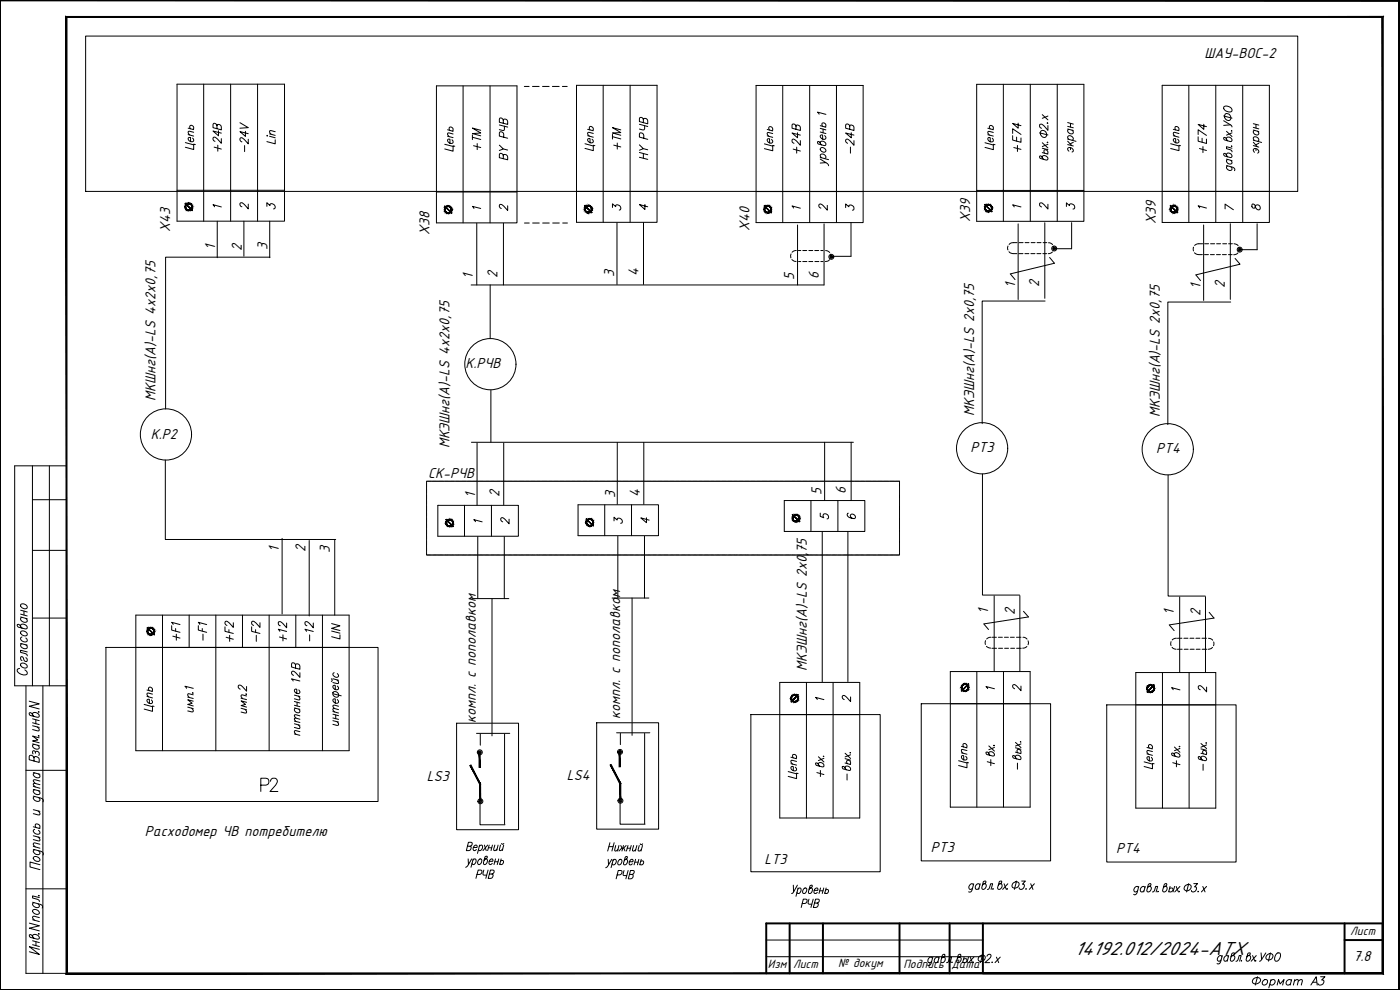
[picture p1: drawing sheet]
<svg xmlns="http://www.w3.org/2000/svg" width="420mm" height="297mm" viewBox="0 0 420 297" stroke-linecap="round" stroke-linejoin="round" font-family="sans-serif">
<defs><g id="words">
<text font-size="7.9" x="76.9" y="238.8">Р2</text>
<text font-size="7.1" x="374.6" y="297.7">Формат А3</text>
<text font-size="6.6" x="179.6" y="46.6" transform="rotate(-90 179.6 46.6)">Цепь</text>
<g font-size="6.2">
<text x="137.2" y="46.6" transform="rotate(-90 137.2 46.6)">Цепь</text>
<text x="233.2" y="46.6" transform="rotate(-90 233.2 46.6)">Цепь</text>
<text x="291.4" y="231.4" transform="rotate(-90 291.4 231.4)">Цепь</text>
<text x="347.1" y="231.8" transform="rotate(-90 347.1 231.8)">Цепь</text>
<text x="240.2" y="234.9" transform="rotate(-90 240.2 234.9)">Цепь</text>
<text x="322.5" y="286.7">14192.012/2024-АТХ</text>
</g>
<g font-size="5.7">
<text x="67.4" y="46.6" transform="rotate(-90 67.4 46.6)">+24B</text>
<text x="75.5" y="46.6" transform="rotate(-90 75.5 46.6)">-24V</text>
<text x="145" y="46.2" transform="rotate(-90 145 46.2)">+TM</text>
<text x="187.3" y="45.9" transform="rotate(-90 187.3 45.9)">+TM</text>
<text x="240.9" y="47.3" transform="rotate(-90 240.9 47.3)">+24ВВ</text>
<text x="257.2" y="47.3" transform="rotate(-90 257.2 47.3)">-24ВВ</text>
<text x="323.8" y="46.9" transform="rotate(-90 323.8 46.9)">экран</text>
<text x="379.6" y="47.3" transform="rotate(-90 379.6 47.3)">экран</text>
<text x="55" y="193.3" transform="rotate(-90 55 193.3)">+F1</text>
<text x="62.8" y="193.3" transform="rotate(-90 62.8 193.3)">-F1</text>
<text x="70.9" y="193.7" transform="rotate(-90 70.9 193.7)">+F2</text>
<text x="79" y="193.7" transform="rotate(-90 79 193.7)">-F2</text>
<text x="86.8" y="193.7" transform="rotate(-90 86.8 193.7)">+12</text>
<text x="94.9" y="193.7" transform="rotate(-90 94.9 193.7)">-12</text>
<text x="103" y="193" transform="rotate(-90 103 193)">LIN</text>
</g>
<text font-size="5.3" x="183.1" y="158.4">3</text>
<g font-size="4.9">
<text x="70.9" y="63.9">2</text>
<text x="79" y="63.9">3</text>
<text x="148.5" y="64.2">2</text>
<text x="182.7" y="64.2">3</text>
<text x="190.5" y="64.2">4</text>
<text x="244.5" y="64.2">2</text>
<text x="252.6" y="64.2">3</text>
<text x="310.8" y="63.9">2</text>
<text x="318.9" y="63.9">3</text>
<text x="366.5" y="64.2">7</text>
<text x="374.6" y="64.2">8</text>
<text x="149.2" y="158.4">2</text>
<text x="244.8" y="157">5</text>
<text x="252.9" y="157">6</text>
<text x="302.7" y="208.5">2</text>
<text x="358.4" y="208.8">2</text>
<text x="251.5" y="211.7">2</text>
</g>
<g font-size="4.8">
<text x="361.5" y="17.3">ШАУ-ВОС-2</text>
<text x="51.1" y="69.7" transform="rotate(-90 51.1 69.7)">X43</text>
<text x="128.9" y="70.5" transform="rotate(-90 128.9 70.5)">X38</text>
<text x="224.9" y="69.4" transform="rotate(-90 224.9 69.4)">X40</text>
<text x="291.2" y="66.7" transform="rotate(-90 291.2 66.7)">X39</text>
<text x="346.8" y="67.1" transform="rotate(-90 346.8 67.1)">X39</text>
<text x="64.6" y="74.9" transform="rotate(-90 64.6 74.9)">1</text>
<text x="72.6" y="75.2" transform="rotate(-90 72.6 75.2)">2</text>
<text x="80.3" y="74.9" transform="rotate(-90 80.3 74.9)">3</text>
<text x="141.9" y="83.7" transform="rotate(-90 141.9 83.7)">1</text>
<text x="149.3" y="83.4" transform="rotate(-90 149.3 83.4)">2</text>
<text x="184.3" y="83.1" transform="rotate(-90 184.3 83.1)">3</text>
<text x="191.6" y="82.7" transform="rotate(-90 191.6 82.7)">4</text>
<text x="238.4" y="83.9" transform="rotate(-90 238.4 83.9)">5</text>
<text x="245.7" y="83.6" transform="rotate(-90 245.7 83.6)">6</text>
<text x="304.6" y="86.5" transform="rotate(-90 304.6 86.5)">1</text>
<text x="311.9" y="86.1" transform="rotate(-90 311.9 86.1)">2</text>
<text x="360.3" y="86.8" transform="rotate(-90 360.3 86.8)">1</text>
<text x="367.6" y="86.4" transform="rotate(-90 367.6 86.4)">2</text>
<text x="139.7" y="110.4">K.РЧВ</text>
<text x="46.7" y="120.2" transform="rotate(-90 46.7 120.2)">МКШнг(А)-LS 4х2х0,75</text>
<text x="292.4" y="124.9" transform="rotate(-90 292.4 124.9)">МКЭШнг(А)-LS 2х0,75</text>
<text x="348.1" y="125.3" transform="rotate(-90 348.1 125.3)">МКЭШнг(А)-LS 2х0,75</text>
<text x="45.3" y="131.6">К.P2</text>
<text x="134.9" y="134.6" transform="rotate(-90 134.9 134.6)">МКЭШнг(А)-LS 4х2х0,75</text>
<text x="291.3" y="135.6">PT3</text>
<text x="347" y="135.9">PT4</text>
<text x="128.5" y="143.3">СК-РЧВ</text>
<text x="142.6" y="149.5" transform="rotate(-90 142.6 149.5)">1</text>
<text x="149.9" y="149.2" transform="rotate(-90 149.9 149.2)">2</text>
<text x="184.7" y="149.4" transform="rotate(-90 184.7 149.4)">3</text>
<text x="192" y="149" transform="rotate(-90 192 149)">4</text>
<text x="246.5" y="148.5" transform="rotate(-90 246.5 148.5)">5</text>
<text x="253.9" y="148.2" transform="rotate(-90 253.9 148.2)">6</text>
<text x="83.7" y="165.6" transform="rotate(-90 83.7 165.6)">1</text>
<text x="91.7" y="165.8" transform="rotate(-90 91.7 165.8)">2</text>
<text x="99" y="165.9" transform="rotate(-90 99 165.9)">3</text>
<text x="296.6" y="184.3" transform="rotate(-90 296.6 184.3)">1</text>
<text x="304.6" y="184.6" transform="rotate(-90 304.6 184.6)">2</text>
<text x="352.3" y="184.6" transform="rotate(-90 352.3 184.6)">1</text>
<text x="360.3" y="184.9" transform="rotate(-90 360.3 184.9)">2</text>
<text x="242.1" y="201.4" transform="rotate(-90 242.1 201.4)">МКЭШнг(А)-LS 2х0,75</text>
<text x="186.1" y="215.7" transform="rotate(-90 186.1 215.7)">компл. с пополавком</text>
<text x="142.8" y="216.8" transform="rotate(-90 142.8 216.8)">компл. с пополавком</text>
<text x="128.1" y="234.3">LS3</text>
<text x="170.1" y="234.1">LS4</text>
<text x="43.4" y="250.9">Расходомер ЧВ потребителю</text>
<text x="279.4" y="255.5">PT3</text>
<text x="335" y="255.8">PT4</text>
<text x="229.4" y="259.2">LT3</text>
<text x="406.2" y="288.4">7.8</text>
</g>
<text font-size="4.4" x="191.2" y="158">4</text>
<g font-size="4">
<text x="405.2" y="280.7">Лист</text>
<text x="230.4" y="290.6">Изм</text>
<text x="238" y="290.6">Лист</text>
<text x="251.5" y="290.2">№ докум</text>
<text x="271.1" y="290.6">Подпись</text>
<text x="285.5" y="290.4">Дата</text>
</g>
<g font-size="3.5">
<text x="140.4" y="63.9">1</text>
<text x="236.4" y="63.9">1</text>
<text x="141.1" y="157.7">1</text>
<text x="294.6" y="207.8">1</text>
<text x="350.3" y="208.1">1</text>
<text x="243.4" y="211.3">1</text>
</g>
<g font-size="3.1">
<text x="62.8" y="63.1">1</text>
<text x="302.7" y="63.1">1</text>
<text x="358.4" y="63.5">1</text>
</g>
</g></defs>
<!-- layer: 0 -->
<g fill="#000" stroke="#000" stroke-width=".3">
<path d="M0 .2h419.8zM0 .2h419.9z"/>
<path d="M419.8 .2v296.7zM419.9 .2v296.8z"/>
<path d="M56.6 61l.4 .2zM56.6 61l.4 .2zM56.2 61.1l.4-.1v.2zM56.2 61.1l.4 .1zM55.9 61.3l.4-.1zM55.9 61.3l.4-.1zM55.9 61.3l.1 .1-.3 .3zM55.7 61.7l.3-.3zM55.7 61.7l-.1 .3zM55.8 61.7l-.2 .3zM55.6 62l.1 .5zM55.7 62v.5zM55.7 62.5l.2 .3zM55.8 62.4l.1 .4zM55.9 62.8l.3 .3zM56 62.7l.2 .4zM56.3 62.9l.3 .2h-.4zM56.3 62.9l.3 .2zM56.6 63l.5 .1h-.5zM56.6 63l.5 .1zM57 62.9l.4-.1zM57 62.9l.4-.1zM57.3 62.7l.4-.2zM57.5 62.4l-.2 .3 .4-.2zM57.7 62v.5l-.2-.1zM57.6 62l-.1 .4 .2-.4zM57.7 61.7v.3h-.1zM57.5 61.7l.1 .3 .1-.3zM57.4 61.3l.3 .4h-.2zM57.4 61.3l.1 .4zM57.1 61.1l.2 .3zM57.1 61.1l.2 .3z"/>
<path d="M55.5 61.1l2.2 2.1zM55.6 60.9l2.1 2.2z"/>
<path d="M134.5 61.8l.4 .2zM134.5 61.8l.4 .2zM134.1 61.9l.4-.1zM134.1 61.9l.4 .1zM133.7 62.1l.4-.2zM133.7 62.1l.5-.1zM133.7 62.1l.2 .2-.4 .2zM133.5 62.5l.4-.2zM133.5 62.5l-.1 .4zM133.6 62.6l-.2 .3zM133.4 62.9l.1 .4zM133.6 62.9l-.1 .4zM133.5 63.3l.2 .4zM133.6 63.3l.1 .4zM133.7 63.7l.4 .2zM133.9 63.6l.2 .3zM134.2 63.7l.3 .3-.4-.1zM134.2 63.7l.3 .3zM134.5 63.8l.4 .1-.4 .1zM134.5 63.8l.4 .1v-.2zM134.9 63.7h.4l-.4 .2zM134.9 63.7h.4zM135.2 63.6l.3-.3zM135.3 63.3l-.1 .3 .3-.3zM135.6 62.9l-.1 .4h-.2zM135.4 62.9l-.1 .4 .3-.4zM135.5 62.5l.1 .4h-.2zM135.3 62.6l.1 .3 .1-.4zM135.3 62.1l.2 .4-.2 .1zM135.3 62.1v.5zM134.9 61.9l.3 .4zM134.9 61.9l.3 .4z"/>
<path d="M133.4 61.9l2.1 2.1 .1-.1zM133.4 61.9l2.2 2z"/>
<path d="M176.5 61.7l.4 .2zM176.5 61.7l.4 .2zM176.1 61.8l.4-.1v.1zM176.1 61.8h.4zM175.8 62l.3-.2zM175.8 62l.4-.1zM175.8 62l-.2 .3zM175.6 62.3l.3-.2zM175.6 62.3l-.1 .4zM175.7 62.4l-.2 .3zM175.5 62.7h.1v.4zM175.6 62.7v.4zM175.6 63.1l.2 .4zM175.7 63.1l.1 .4zM175.8 63.5l.3 .2zM175.9 63.4l.2 .3zM176.2 63.6l.3 .2zM176.2 63.6l.3 .2zM176.5 63.7h.5l-.5 .1zM176.5 63.7h.5zM176.9 63.6l.4-.1zM176.9 63.6l.4-.1zM177.2 63.4l.3-.3zM177.4 63.1l-.2 .3zM177.6 62.7l-.2 .4zM177.5 62.7l-.1 .4 .2-.4zM177.5 62.3l.1 .4h-.1zM177.4 62.4l.1 .3zM177.3 62l.2 .3zM177.2 62.1l.2 .3zM177 61.8l.3 .2zM177 61.8l.2 .3z"/>
<path d="M175.4 61.8l2.1 2.1 .2-.2zM175.4 61.8l.2-.2 2.1 2.1z"/>
<path d="M230.4 61.7l.4 .1zM230.4 61.7l.4 .2zM230 61.8l.4-.1v.2zM230 61.8l.4 .1zM229.7 62l.4-.1zM229.7 62l.4-.1zM229.7 62l.1 .1-.4 .3zM229.4 62.4l.4-.3zM229.4 62.4v.4zM229.6 62.4l-.2 .4zM229.4 62.8v.4zM229.5 62.8l-.1 .4zM229.4 63.2l.3 .4zM229.6 63.1l.1 .5zM229.7 63.6l.1-.2 .2 .4zM229.8 63.4l.2 .4zM230.1 63.7l.3 .2-.4-.1zM230.1 63.7l.3 .2zM230.4 63.7l.4 .1-.4 .1zM230.4 63.7l.4 .1zM230.8 63.7l.4-.1zM230.8 63.7l.4-.1zM231.1 63.4l.3-.2-.2 .4zM231.3 63.1l-.2 .3zM231.5 62.8l-.2 .3zM231.4 62.8l-.1 .3zM231.4 62.4l.1 .4zM231.3 62.4l.1 .4zM231.2 62l.2 .4zM231.1 62.1l.2 .3-.1-.4zM230.8 61.8l.4 .2zM230.8 61.8l.3 .3z"/>
<path d="M229.3 61.8l2.1 2.1zM229.4 61.7l2.1 2.1z"/>
<path d="M296.6 61.4l.4 .2zM296.6 61.4l.4 .2zM296.2 61.5l.4-.1zM296.2 61.5h.4zM295.9 61.7l.4-.1zM295.9 61.7l.4-.1zM295.9 61.7l.1 .1-.3 .2zM295.7 62l.3-.2zM295.7 62l-.1 .4zM295.8 62.1l-.2 .3zM295.6 62.4l.1 .5zM295.7 62.4v.5zM295.7 62.9l.2 .3zM295.8 62.8l.1 .4zM295.9 63.2l.3 .2zM296 63.1l.2 .3 .1-.1zM296.3 63.3l.3 .2-.4-.1zM296.3 63.3l.3 .2zM296.6 63.4h.5l-.5 .1zM296.6 63.4h.5l-.1-.1zM297 63.3l.4-.1-.3 .2zM297 63.3l.4-.1zM297.3 63.1l.3-.2zM297.5 62.8l-.2 .3 .3-.2zM297.7 62.4l-.1 .5-.1-.1zM297.6 62.4l-.1 .4 .2-.4zM297.6 62l.1 .4h-.1zM297.5 62.1l.1 .3v-.4zM297.4 61.7l.2 .3-.1 .1zM297.4 61.7l.1 .4zM297.1 61.5l.2 .3zM297.1 61.5l.2 .3z"/>
<path d="M295.5 61.4l2.1 2.2zM295.5 61.4l2.2 2z"/>
<path d="M352.3 61.7l.4 .1v.1zM352.3 61.7l.4 .2zM351.9 61.8l.4-.1v.1zM351.9 61.8l.1 .1 .3-.1zM351.6 62l.3-.2 .1 .1zM351.6 62l.4-.1zM351.6 62l-.3 .3zM351.3 62.3l.4-.2zM351.3 62.3l-.1 .5zM351.5 62.4l-.3 .4zM351.2 62.8h.2l-.1 .3zM351.4 62.8l-.1 .3zM351.3 63.1l.3 .4zM351.5 63.1l.1 .4zM351.7 63.4l.2 .3zM351.7 63.4l.2 .3zM352 63.6l.3 .2zM352 63.6l.3 .2zM352.3 63.7h.4zM352.3 63.7h.4zM352.7 63.6l.4-.1zM352.7 63.6l.4-.1zM353 63.4l.3-.3-.2 .4zM353.2 63.1l-.2 .3zM353.4 62.8l-.2 .3zM353.2 62.8v.3l.2-.3zM353.3 62.3l.1 .5h-.2zM353.2 62.4v.4zM353.1 62l.2 .3zM353 62.1l.2 .3zM352.7 61.8l.4 .2zM352.7 61.8l.3 .3z"/>
<path d="M351.2 61.8l2.2 2zM351.2 61.8l.1-.2 2.1 2.2z"/>
<path d="M135 155.9h.3v.2zM135 155.9l.3 .2zM134.5 155.9l.5 .1zM134.5 155.9l.1 .2 .4-.1zM134.2 156.2l.3-.3 .1 .2zM134.2 156.2l.4-.1zM134.2 156.2l-.3 .3zM133.9 156.5l.2 .1 .2-.4zM133.9 156.5l.2 .1-.2 .3zM134.1 156.6l-.2 .3zM133.9 156.9h.1l-.1 .4zM134 156.9l-.1 .4zM133.9 157.3h.2l.1 .4zM134.1 157.3l.1 .4zM134.3 157.6l.2 .3zM134.3 157.6l.2 .3zM134.6 157.8l.4 .2zM134.6 157.8l.4 .2zM135 157.8l.3 .1zM135 157.8l.3 .1zM135.3 157.8l.4-.1zM135.3 157.8l.4-.1zM135.6 157.6l.3-.3-.2 .4zM135.8 157.3l-.2 .3 .3-.3zM136 156.9l-.1 .4zM135.9 156.9l-.1 .4zM135.9 156.5l.1 .4zM135.8 156.6l.1 .3v-.4zM135.7 156.2l.1 .4zM135.6 156.2l.2 .4-.1-.4zM135.3 155.9l.4 .3zM135.3 155.9l.3 .3z"/>
<path d="M133.8 155.9l2.3 2zM133.8 155.9l2.3 2z"/>
<path d="M177 155.7l.4 .1zM177 155.7l.3 .2zM176.6 155.8l.4-.1zM176.6 155.8h.4zM176.2 156l.5-.1zM176.2 156l.5-.1zM176.2 156l-.2 .3zM176 156.3l.1 .1 .2-.3zM176 156.3l.1 .1-.2 .3zM176.1 156.4l-.2 .3zM175.9 156.7h.2l-.1 .5zM176.1 156.7l-.1 .5 .1-.1zM176 157.2l.1-.1 .1 .4zM176.1 157.1l.1 .4zM176.2 157.5l.4 .3zM176.3 157.4l.3 .4 .1-.2zM176.7 157.6l.3 .2h-.4zM176.7 157.6l.3 .2zM177 157.7l.4 .1h-.4zM177 157.7l.4 .1zM177.3 157.6l.5-.1-.4 .3zM177.3 157.6l.5-.1zM177.6 157.4l.4-.2zM177.8 157.1l-.2 .3zM178.1 156.7l-.3 .4zM177.9 156.7l-.1 .4zM178 156.3l.1 .4zM177.8 156.4l.1 .3 .1-.4zM177.8 156v.4zM177.8 156v.4zM177.4 155.8l.4 .2-.2 .1zM177.4 155.8l.2 .3z"/>
<path d="M175.9 155.7l2.2 2.1zM175.9 155.7l2.2 2.1z"/>
<path d="M238.9 154.4l.4 .2zM238.9 154.4l.4 .2zM238.5 154.5l.4-.1zM238.5 154.5h.4zM238.2 154.7l.3-.2zM238.2 154.7l.3-.1zM238.2 154.7l-.3 .4zM237.9 155.1l.4-.3zM237.9 155.1l-.1 .4zM238 155.1l-.2 .4zM237.8 155.5h.2l-.1 .4zM238 155.5l-.1 .4zM237.9 155.9l.1-.1 .2 .4zM238 155.8l.2 .4zM238.3 156.1l.2 .3zM238.3 156.1l.2 .3zM238.5 156.3l.4 .2zM238.5 156.3l.4 .2zM238.9 156.4h.4zM238.9 156.4h.4zM239.3 156.3l.3-.1zM239.3 156.3l.3-.1zM239.6 156.1l.3-.2-.3 .3zM239.8 155.8l-.2 .3 .3-.2zM240 155.5l-.1 .4zM239.8 155.5v.3l.2-.3zM239.9 155.1l.1 .4h-.2zM239.8 155.1v.4l.1-.4zM239.6 154.7l.2 .4zM239.6 154.7l.2 .4zM239.3 154.5l.3 .3zM239.3 154.5l.3 .3z"/>
<path d="M237.8 154.5l2.2 2zM237.8 154.5l2.2 2z"/>
<path d="M45.3 188.3l.3 .2zM45.3 188.3l.3 .2zM44.8 188.4l.5-.1zM44.8 188.4l.5 .1zM44.5 188.6l.4-.1zM44.5 188.6l.4-.1zM44.5 188.6l.1 .2-.3 .2zM44.3 189l.3-.2zM44.3 189l-.1 .4zM44.4 189l-.2 .4zM44.2 189.4l.1 .4zM44.3 189.4v.4zM44.3 189.8l.2 .3zM44.4 189.8l.1 .3zM44.5 190.1l.3 .3zM44.6 190.1l.2 .3 .1-.2zM44.9 190.2l.4 .3-.5-.1zM44.9 190.2l.4 .3zM45.3 190.3l.4 .1-.4 .1zM45.3 190.3l.4 .1-.1-.2zM45.6 190.2l.4-.1-.3 .3zM45.6 190.2l.4-.1zM45.9 190.1l.4-.3zM46.1 189.8l-.2 .3 .4-.3zM46.4 189.4l-.1 .4h-.2zM46.2 189.4l-.1 .4 .3-.4zM46.3 189l.1 .4h-.2zM46.1 189l.1 .4 .1-.4zM46 188.6l.3 .4h-.2zM46 188.6l.1 .4zM45.7 188.4l.2 .4zM45.7 188.4l.2 .4z"/>
<path d="M44.2 188.4l2.1 2.1zM44.2 188.4l2.2 2z"/>
<path d="M237.5 209.1l-.1 .4zM237.6 209.2l-.2 .3zM237.4 209.5h.2l-.1 .4zM237.6 209.5l-.1 .4zM237.5 209.9l.2 .4zM237.6 209.9l.1 .4zM237.8 210.2l.3 .3zM237.8 210.2l.3 .3zM238.1 210.4l.4 .2zM238.1 210.4l.4 .2zM238.5 210.5h.4zM238.5 210.5h.4zM238.8 210.4l.5-.1zM238.8 210.4l.5-.1zM239.1 210.2l.4-.3-.2 .4zM239.4 209.9l-.3 .3zM239.6 209.5l-.2 .4zM239.4 209.5v.4l.2-.4zM239.5 209.1l.1 .4h-.2zM239.4 209.2v.3zM239.3 208.8l.2 .3zM239.1 208.9l.3 .3-.1-.4zM238.9 208.5l.4 .3zM238.9 208.5l.2 .4zM238.5 208.4l.4 .1-.1 .2zM238.5 208.4l.3 .3zM238.1 208.5l.4-.1v.2zM238.1 208.5v.2l.4-.1zM237.7 208.8l.4-.3v.2zM237.7 208.8l.4-.1zM237.7 208.8l-.2 .3zM237.5 209.1l.3-.2z"/>
<path d="M239.5 208.4l-2 2.2 2.1-2.1zM239.5 208.4l-2.1 2.2z"/>
<path d="M288.6 205.9h.2l-.3 .4zM288.8 205.9l-.3 .4zM288.5 206.3h.2l-.1 .4zM288.7 206.3l-.1 .4 .2-.1zM288.6 206.7l.2-.1 .1 .4zM288.8 206.6l.1 .4zM289 206.9l.2 .3zM289 206.9l.2 .3zM289.3 207.1l.3 .2zM289.3 207.1l.3 .2zM289.6 207.2h.4zM289.6 207.2h.4zM290 207.1l.4-.1zM290 207.1l.4-.1zM290.3 206.9l.3-.2-.2 .3zM290.5 206.6l-.2 .3zM290.7 206.3l-.2 .3zM290.6 206.3l-.1 .3zM290.6 205.9l.1 .4zM290.5 205.9l.1 .4zM290.4 205.5l.2 .4zM290.3 205.6l.2 .3-.1-.4zM290 205.3l.4 .2zM290 205.3l.3 .3zM289.6 205.2l.4 .1v.1zM289.6 205.2l.4 .2zM289.2 205.3l.4-.1v.1zM289.2 205.3l.1 .1 .3-.1zM288.9 205.5l.3-.2 .1 .1zM288.9 205.5l.4-.1zM288.9 205.5l-.3 .4zM288.6 205.9l.4-.3z"/>
<path d="M290.7 205.1l-2.1 2.3zM290.7 205.1l-2.2 2.2z"/>
<path d="M344.3 206.1v.5zM344.5 206.2l-.2 .4zM344.3 206.6v.4zM344.4 206.6l-.1 .4zM344.3 207l.3 .3zM344.5 207l.1 .3zM344.6 207.3l.3 .3zM344.7 207.2l.2 .4 .1-.2zM345 207.4l.3 .3-.4-.1zM345 207.4l.3 .3zM345.3 207.5l.4 .1-.4 .1zM345.3 207.5l.4 .1zM345.7 207.4l.4-.1-.4 .3zM345.7 207.4l.4-.1zM346 207.2l.3-.2zM346.2 207l-.2 .2 .3-.2zM346.4 206.6l-.1 .4h-.1zM346.2 206.6v.4zM346.3 206.1l-.1 .5zM346.2 206.2v.4l.1-.5zM346.1 205.8l.2 .3-.1 .1zM346.1 205.8l.1 .4zM345.7 205.6l.3 .3zM345.7 205.6l.3 .3zM345.3 205.5l.4 .1zM345.3 205.5l.4 .2zM344.9 205.6l.4-.1zM344.9 205.6h.4zM344.6 205.8l.4-.1zM344.6 205.8l.4-.1zM344.6 205.8l.1 .1-.4 .2zM344.3 206.1l.4-.2z"/>
<path d="M346.3 205.5l-2 2.2zM346.3 205.5l-2 2.2z"/>
<path d="M143.8 225.6v4.6h.3zM143.8 225.6h.3v4.6z"/>
<path d="M185.8 225.5v4.6h.3zM185.8 225.5h.3v4.6z"/>
<path d="M186 235.1v4.8h.3zM186 235.1h.3v4.8zM183.1 229.5l2.9 5.6h.3zM183.1 229.5l.3-.1 2.9 5.7z"/>
<path d="M143.9 235.3v4.8h.4zM143.9 235.3l.3-.1 .1 4.9zM141.1 229.7l2.8 5.6 .3-.1zM141.1 229.7l.3-.2 2.8 5.7z"/>
<path d="M.1 .2l-.1 296.8zM0 .2v296.8z"/>
<path d="M19.8 4.9v287.3l.3-.3zM19.8 4.9l.3 .3v286.7zM19.8 4.9l.3 .3 395-.3zM20.1 5.2l395-.3-.3 .3zM415.1 4.9l-.3 .3 .3 287zM414.8 5.2l.3 287-.3-.3zM19.8 292.2h395.3l-.3-.3zM19.8 292.2l.3-.3h394.7z"/>
<path d="M.1 296.9l419.8 .1zM.1 296.9l419.8 .1z"/>
</g>
<path d="M237 277.1v14.9M247 277.1v14.9M270 277.1v14.9M285 277.1v14.9M295 277.1v14.9h120v-14.9h-185v14.9M403.5 277.1v14.9M403.5 282.1h11.5" fill="none" stroke="#000" stroke-width=".59"/>
<path d="M230 282.1h65M230 287h65M230 292h65" fill="none" stroke="#000" stroke-width=".3"/>
<!-- layer: 0 -->
<g fill="none" stroke="#000" stroke-width=".3">
<path d="M25.7 10.8h363.8v46.6h-363.8zM53.1 25.3h32.3v41.1h-32.3zM56.5 38.5l1.6 .4M57.2 38.6l-.1-.1a.55 .55 0 0 1 0-.8 .55 .55 0 0 1 .8 .1l.2 .4-.2 .6M58.1 39.7l-1.5-.3-.1 .5 .4 .6M61.1 25.3v41.1M69.2 25.3v41.1M77.3 25.3v41.1M82.6 39.5l-1.6-.3-.1 .5 .5 .6M131 25.8h24.2v41.1h-24.2zM139 25.8v41.1M147.1 25.8v41.1"/>
<path d="M149.9 37.5l2.5 .6M151 36.1l-.4-.6-.5-.1-.2 .4v.9l2.5 .6v-.9l-.5-.6h-.7l-.2 1.2M151.4 37.9l-.1 1.2-1.4-.2M173 25.6h24.2v41.1h-24.2zM181 25.6v41.1M189.1 25.6v41.1M191.9 37.3l2.5 .7M193.1 35.9l-.5-.7-.6 .1-.1 1.2 2.5 .7v-1l-.5-.6h-.7l-.1 1.2M193.5 37.7v.9l-.3 .4-1.3-.3M226.9 25.6h32.1v41.2h-32.1zM234.9 25.6v41.2M243 25.6v41.2"/>
<path d="M245.8 34.3l-.4-.7 2.5 .7M246.2 38.5l1.7 .5M246.2 39.6l1.7 .5M246.2 37.7l1.7 .5M246.9 37.9l-.2-.7a.65 .65 0 0 1 1-.1 .65 .65 0 0 1-.1 1M247 38.7v1.2M251 25.6v41.2M293.1 25.3h32.2v41.1h-32.2zM296.5 38.5l1.6 .4M297.2 38.7l-.1-.1a.55 .55 0 0 1 0-.9 .55 .55 0 0 1 .8 .2l.2 .3-.2 .6M298.1 39.7l-1.5-.3-.1 .5 .4 .6M301.1 25.3v41.1"/>
<path d="M305.6 36.9v1.6l-1.7-1.5 2.5 .7M309.2 25.3v41.1M312 39.9l2.5 .6M312.5 39.3a1.1 1.1 0 0 1 1.5 .5 1.1 1.1 0 0 1-.6 1.5 1.28 1.28 0 0 1-.9-2zM312.8 34.4l1.7 1.6M314.4 36.8l.1 .2-.3-.1M314.5 37.7v1.4l-1.8-1.8h-.6v.9l.5 .3M314.5 34.8l-1.7 .7M317.3 25.3v41.1M348.8 25.6h32.2v41.1h-32.2zM352.1 38.8l1.7 .4M352.8 39l-.2-.7a.65 .65 0 0 1 1-.1 .65 .65 0 0 1 0 1"/>
<path d="M356.8 25.6v41.1M361.3 37.3v1.5l-1.7-1.5 2.5 .7M364.9 25.6v41.1M367.2 36.2l2.3 1.4 .2 .5M367.2 34.8l2.5 .7M367.4 32a1.67 1.67 0 0 1 2.3 1.3 1.59 1.59 0 0 1-2.5-1.1zM367.7 34.2a1.09 1.09 0 0 1 1.5 .5 1.09 1.09 0 0 1-.5 1.5 1.28 1.28 0 0 1-1-2zM368.1 39.4l1.6 1.6M369.3 37.5l-2.1 .1M369.6 39.2l.1 .1h-.2M369.7 39.9l-1.6 .6M373 25.6v41.1"/>
<path d="M53.1 57.1h32.3M55.6 42.8l2.5 .7M56.5 40.4l1.6 .4M57.8 41.4l.2 .3a.52 .52 0 0 1-.2 .8 .85 .85 0 0 1-1-.2 .85 .85 0 0 1-.1-1h.5v1.2M58.6 43.4l-.5-.1v1.6l-2.5-.7M80.2 40.6v.2zM80.9 40.9l1.7 .4M80.9 40.2l1.7 .4M82.6 41.9v1.3l-2.5-.7M131 57.6h24.2M149.9 43.5l1.1 1.2-1.1 .5M151 46.7l.3-.4 .8 .3 .3 .5v.8l-2.5-.6v-.9l.2-.4 .8 .4 .1 1.2"/>
<path d="M151 44.7l1.4 .3M151.2 41.2l-.2-1.3-.3-.3h-.6l-.2 .3v.9l2.5 .7M173 57.4h24.2M191.9 43.5l1.2 1.1-1.2 .5M191.9 47.2l2.5 .6M191.9 45.7l2.5 .7M193.1 46.1v1.4M193.1 44.6l1.3 .3M193.2 41.5l-.1-1.3-.4-.3h-.7l-.1 1.2 2.5 .7M226.9 57.5h32.1M246.2 47.7l1.7 1.1-1.7 .1M246.2 43a.88 .88 0 0 1 1-.6 .88 .88 0 0 1 .7 1l-.5 .3-1.8-.5-.2-.7a.77 .77 0 0 1 .9 .7l.2 .3"/>
<path d="M246.2 47.2l2.5 .7M246.3 44.4a.94 .94 0 0 1 1.1 0 .94 .94 0 0 1 .3 1.1 .94 .94 0 0 1-1.1 0 .94 .94 0 0 1-.3-1.1zM246.5 47.3a.64 .64 0 0 1-.2-1 .97 .97 0 0 1 1.1 .1 .97 .97 0 0 1 .3 1l-.2 .2M247.5 40.7l.4 .8a.87 .87 0 0 1-1.2 .2 .87 .87 0 0 1-.3-1.2h.5v1.2M247.9 48.8l.4 .3 .4 .6M293.1 57.1h32.2M295.6 42.8l2.5 .7M296.5 40.4l1.6 .4M297.8 41.5l.2 .2a.52 .52 0 0 1-.2 .9 .87 .87 0 0 1-1.1-.3 .87 .87 0 0 1 0-1h.5v1.2M298.6 43.4l-.5-.1v1.6l-2.5-.7M303.9 40.7v1.3l2.5 .7v-1.3M303.9 40v-1.4l2.5 1.7"/>
<path d="M304.2 44.3l2.2 .5M305.1 41.1v1.3M305.4 43.6v1.9M312.8 47.3v-.3a.94 .94 0 0 1 1.1-.2 .94 .94 0 0 1 .5 1.1l-.4 .1-1.8-.5-.1-.7a.77 .77 0 0 1 .8 .7l.3 .3M312.8 45.8l1.7 .4M312.8 44.5l1.7 .4M312.8 42.8l1.7 1.6M313.5 46l-.2-.7a.66 .66 0 0 1 1-.1 .66 .66 0 0 1-.1 1M314.4 42.6l.1 .1h-.3M314.5 43.3l-1.7 .7M348.8 57.4h32.2M351.3 43.1l2.5 .7"/>
<path d="M352.1 40.7l1.7 .5M353.4 41.8a.68 .68 0 0 1 .2 1.1 .68 .68 0 0 1-1.1-.2l-.4-.8 .5-.3h.2v1.2M353.8 40.1l-1.5-.4-.2 .5 .5 .6M354.3 43.7l-.5-.1v1.6l-2.5-.6M359.6 41v1.4l2.5 .6v-1.3M359.6 40.4v-1.5l2.5 1.7M360 44.6l2.1 .6M360.8 41.5v1.2M361 44v1.8M368.1 49.7l2.2 .7 .3 .3-.1 .5M368.1 46.6a.85 .85 0 0 1 1-.7 .85 .85 0 0 1 .6 1.1l-.4 .3-1.8-.5-.3-.7 .4-.1 .8 1.1M368.1 41.7a.86 .86 0 0 1 1-.5 .86 .86 0 0 1 .6 1l-.4 .3-1.8-.5-.3-.7 .4-.1 .8 1"/>
<path d="M368.1 47.7l1.6 .5M368.4 49.8l-.1 .1a.86 .86 0 0 0 .2 1.1 .86 .86 0 0 0 1.1 0 .66 .66 0 0 0-.2-1M368.4 47.9a.84 .84 0 0 0 0 1.1 .84 .84 0 0 0 1.1 .1h.1a.66 .66 0 0 0-.2-1M369.6 43.8l.1 .1-.2-.1M369.7 44.5l-1.6-.5v.6l1.2 .3 .4 .7M237.4 76.2v1.2M237.7 77.9l.6 .4 .6 .1M239 75.2l-1.3 .5M239.6 75.2h.7M239.6 78.5h.7M240.9 75.2h1.2M240.9 78.5h1.2"/>
<path d="M242.7 75.2h1.2M242.7 78.5h1.2M244.5 75.2h1.2M244.6 78.5h1.1M246.3 75.2h.7M246.3 78.5h.7M247.8 75.2l1.2 .6M249 77.9l-.4 .4-.9 .2M249.3 76.3v1.2M249.5 76.9h5.9M302.5 73.8v1.2M302.8 75.5l.9 .6h1.5"/>
<path d="M305.2 72.8l-1.7 .1-.6 .4M305.8 76.1h1.2M305.9 72.8h1.1M307.6 76.1h1.2M307.6 72.8h1.2M309.4 76.1h1.2M309.5 72.8h1.1M311.2 76.1h1.2M311.2 72.8h1.2M313 76.1h1.1M313.1 72.8h1.1M314.7 72.8l.6 .1 .6 .5"/>
<path d="M315 77.2l1.5 1.8-13.2 3.2M315.8 75.6l-1.2 .5M316.2 73.9v1.2M316.3 74.6h5.3M358.2 74.2v1.1M358.5 75.8l1.2 .6M359.7 76.4h1.1M360.9 73.1h-1.4l-1 .5M361.5 76.4h1.2M361.5 73.1h1.2M363.3 76.4h1.1M363.3 73.1h1.2"/>
<path d="M365.1 76.4h1.2M365.1 73.1h1.2M366.9 76.4h1.1M366.9 73.1h1.2M368.7 76.4h1.1M368.7 73.1h1.2M370.3 73.1l.9 .3 .4 .3M370.7 77.5l1.5 1.8-13.2 3.2M371.5 75.9l-.4 .3-.9 .2M371.9 74.2v1.2M372 74.9h5.3M141.4 85.5h105.9"/>
<path d="M303.2 82.2l1.4 1.7M358.9 82.5l1.4 1.7M9.7 139.8v66M14.8 139.8v66M19.9 139.8h-15.5v66h15.5M141.5 132.7h114.6M9.7 149.9h10.2M128 144.6v.2M128 144.9v1.2M128 146.2v.2M128 146.5v1.6M128 148.2v.2"/>
<path d="M128 148.4v1.3M128 149.8v.2M128 150.1v1.3M128 151.5v.2M128 151.8v1.5M128 153.4v.2M128 153.7v1.3M128 155.1v.2M128 155.3v1.3M128 156.7v.2M128 157v1.6M128 158.7v.2"/>
<path d="M128 158.9v1.3M128.1 144.4l-.1 .1M128.1 144.4h1.3M129.5 144.4h.2M129.8 144.4h1.3M131.1 144.4h.3M131.4 151.6h24.2v9.3h-24.2zM131.4 144.4h1.6M133.1 144.4h.2M133.4 144.4h1.3M134.7 144.4h.3M135 144.4h1.3"/>
<path d="M136.4 144.4h.2M136.7 144.4h1.3M138 144.4h.3M138.3 144.4h.3M138.6 144.4h1.3M139.4 151.6v9.3M140 144.4h.2M140.3 144.4h1.3M141.6 144.4h.3M141.9 144.4h1.3M143.3 144.4h.2M143.6 144.4h1.6"/>
<path d="M145.2 144.4h.3M145.5 144.4h1.3M146.9 144.4h.2M147.2 144.4h1.3M147.5 151.6v9.3M148.5 144.4h.3M148.8 144.4h1.3M150.2 144.4h.2M150.5 144.4h.2M150.8 144.4h1.3M152.1 144.4h.3M152.4 144.4h1.3"/>
<path d="M153.8 144.4h.2M154.1 144.4h1.3M155.4 144.4h.3M155.7 144.4h1.6M157.4 144.4h.2M157.7 144.4h1.3M159 144.4h.3M159.3 144.4h1.3M160.7 144.4h.2M161 144.4h1.3M162.3 144.4h.3M162.6 144.4h1.6"/>
<path d="M164.3 144.4h.2M164.6 144.4h1.3M165.9 144.4h.3M166.2 144.4h1.3M167.6 144.4h.2M167.9 144.4h1.6M169.5 144.4h.3M169.8 144.4h1.3M171.2 144.4h.2M171.5 144.4h1.3M172.8 144.4h.3M173.1 144.4h1.3"/>
<path d="M173.5 151.5h24.1v9.2h-24.1zM174.5 144.4h.2M174.8 144.4h1.6M176.4 144.4h.3M176.7 144.4h1.3M178.1 144.4h.2M178.4 144.4h1.3M179.7 144.4h.3M180 144.4h1.6M181.5 151.5v9.2M181.7 144.4h.2M182 144.4h1.3"/>
<path d="M183.3 144.4h.3M183.6 144.4h1.3M185 144.4h.2M185.3 144.4h1.3M186.6 144.4h.3M186.9 144.4h1.6M188.6 144.4h.2M188.9 144.4h1.3M189.5 151.5v9.2M190.2 144.4h.3M190.5 144.4h1.3M191.9 144.4h.2"/>
<path d="M192.2 144.4h1.6M193.8 144.4h.3M194.1 144.4h1.3M195.5 144.4h.2M195.8 144.4h1.3M197.1 144.4h.3M197.4 144.4h1.3M198.8 144.4h.2M199.1 144.4h1.6M200.7 144.4h.3M201 144.4h1.3M202.4 144.4h.2"/>
<path d="M202.7 144.4h1.3M204 144.4h.3M204.3 144.4h1.6M206 144.4h.2M206.3 144.4h1.3M207.6 144.4h.3M207.9 144.4h1.3M209.3 144.4h.2M209.6 144.4h1.3M210.9 144.4h.3M211.2 144.4h1.6M212.9 144.4h.2"/>
<path d="M213.2 144.4h1.3M214.5 144.4h.3M214.8 144.4h1.3M216.2 144.4h.2M216.5 144.4h1.6M218.1 144.4h.3M218.4 144.4h1.3M219.8 144.4h.2M220.1 144.4h1.3M221.4 144.4h.3M221.7 144.4h1.3M223.1 144.4h.2"/>
<path d="M223.4 144.4h1.6M225 144.4h.3M225.3 144.4h1.3M226.7 144.4h.2M227 144.4h1.3M228.3 144.4h.3M228.6 144.4h1.6M230.3 144.4h.2M230.6 144.4h1.3M231.9 144.4h.3M232.2 144.4h1.3M233.6 144.4h.2"/>
<path d="M233.9 144.4h1.3M235.2 144.4h.3M235.4 150.2h24.1v9.3h-24.1zM235.5 144.4h1.6M237.2 144.4h.2M237.5 144.4h1.3M238.8 144.4h.3M239.1 144.4h1.3M240.5 144.4h.2M240.8 144.4h1.6M242.4 144.4h.3M242.7 144.4h1.3"/>
<path d="M243.4 150.2v9.3M244.1 144.4h.2M244.4 144.4h1.3M245.7 144.4h.3M246 144.4h1.3M247.4 144.4h.2M247.7 144.4h1.6M249.3 144.4h.3M249.6 144.4h1.3M251 144.4h.2M251.3 144.4h1.3M251.5 150.2v9.3"/>
<path d="M252.6 144.4h.3M252.9 144.4h1.6M254.6 144.4h.2M254.9 144.4h1.3M256.2 144.4h.3M256.5 144.4h1.3M257.9 144.4h.2M258.2 144.4h1.3M259.5 144.4h.3M259.8 144.4h1.6M261.5 144.4h.2M261.8 144.4h1.3"/>
<path d="M263.1 144.4h.3M263.4 144.4h1.3M264.8 144.4h.2M265.1 144.4h1.6M266.7 144.4h.3M267 144.4h1.3M268.4 144.4h.2M268.7 144.4l1.3 .1M270 144.6v.2M270 144.9v1.2M270 146.2v.2M270 146.5v1.6"/>
<path d="M270 148.2v.2M270 148.4v1.3M270 149.8v.2M270 150.1v1.3M270 151.5v.2M270 151.8v1.5M270 153.4v.2M270 153.7v1.3M270 155.1v.2M270 155.3v1.3M270 156.7v.2M270 157v1.6"/>
<path d="M270 158.7v.2M270 158.9v1.3M9.7 165.1h10.2M128 165.8l.1 .7M128 160.3v.2M128 160.6v1.3M128 162v.2M128 162.2v1.3M128 163.6v.2M128 163.9v.2M128 164.2v1.3M128 165.6v.2"/>
<path d="M128.1 166.5h1.3M129.5 166.5h.2M129.8 166.5h1.3M131.1 166.5h.3M131.4 166.5h1.6M133.1 166.5h.2M133.4 166.5h1.3M134.7 166.5h.3M135 166.5h1.3M136.4 166.5h.2M136.7 166.5h1.3M138 166.5h.3"/>
<path d="M138.3 166.5h.3M138.6 166.5h1.3M140 166.5h.2M140.3 166.5h1.3M141.6 179.6h11.1M141.6 166.5h.3M141.9 166.5h1.3M143.3 166.5h.2M143.6 166.5h1.6M145.2 166.5h.3M145.5 166.5h1.3M146.9 166.5h.2"/>
<path d="M147.2 166.5h1.3M147.7 179.6v41.2M148.5 166.5h.3M148.8 166.5h1.3M150.2 166.5h.2M150.5 166.5h.2M150.8 166.5h1.3M152.1 166.5h.3M152.4 166.5h1.3M153.8 166.5h.2M154.1 166.5h1.3M155.4 166.5h.3"/>
<path d="M155.7 166.5h1.6M157.4 166.5h.2M157.7 166.5h1.3M159 166.5h.3M159.3 166.5h1.3M160.7 166.5h.2M161 166.5h1.3M162.3 166.5h.3M162.6 166.5h1.6M164.3 166.5h.2M164.6 166.5h1.3M165.9 166.5h.3"/>
<path d="M166.2 166.5h1.3M167.6 166.5h.2M167.9 166.5h1.6M169.5 166.5h.3M169.8 166.5h1.3M171.2 166.5h.2M171.5 166.5h1.3M172.8 166.5h.3M173.1 166.5h1.3M174.5 166.5h.2M174.8 166.5h1.6M176.4 166.5h.3"/>
<path d="M176.7 166.5h1.3M178.1 166.5h.2M178.4 166.5h1.3M179.7 166.5h.3M180 166.5h1.6M181.7 166.5h.2M182 166.5h1.3M183.3 166.5h.3M183.6 166.5h1.3M183.7 179.4h11M185 166.5h.2M185.3 166.5h1.3"/>
<path d="M186.6 166.5h.3M186.9 166.5h1.6M188.6 166.5h.2M188.9 166.5h1.3M189.7 179.4v41.2M190.2 166.5h.3M190.5 166.5h1.3M191.9 166.5h.2M192.2 166.5h1.6M193.8 166.5h.3M194.1 166.5h1.3M195.5 166.5h.2"/>
<path d="M195.8 166.5h1.3M197.1 166.5h.3M197.4 166.5h1.3M198.8 166.5h.2M199.1 166.5h1.6M200.7 166.5h.3M201 166.5h1.3M202.4 166.5h.2M202.7 166.5h1.3M204 166.5h.3M204.3 166.5h1.6M206 166.5h.2"/>
<path d="M206.3 166.5h1.3M207.6 166.5h.3M207.9 166.5h1.3M209.3 166.5h.2M209.6 166.5h1.3M210.9 166.5h.3M211.2 166.5h1.6M212.9 166.5h.2M213.2 166.5h1.3M214.5 166.5h.3M214.8 166.5h1.3M216.2 166.5h.2"/>
<path d="M216.5 166.5h1.6M218.1 166.5h.3M218.4 166.5h1.3M219.8 166.5h.2M220.1 166.5h1.3M221.4 166.5h.3M221.7 166.5h1.3M223.1 166.5h.2M223.4 166.5h1.6M225 166.5h.3M225.3 166.5h1.3M226.7 166.5h.2"/>
<path d="M227 166.5h1.3M228.3 166.5h.3M228.6 166.5h1.6M230.3 166.5h.2M230.6 166.5h1.3M231.9 166.5h.3M232.2 166.5h1.3M233.6 166.5h.2M233.9 166.5h1.3M235.2 166.5h.3M235.5 166.5h1.6M237.2 166.5h.2"/>
<path d="M237.5 166.5h1.3M238.8 166.5h.3M239.1 166.5h1.3M240.5 166.5h.2M240.8 166.5h1.6M242.4 166.5h.3M242.7 166.5h1.3M244.1 166.5h.2M244.4 166.5h1.3M245.7 166.5h.3M246 166.5h1.3M247.4 166.5h.2"/>
<path d="M247.7 166.5h1.6M249.3 166.5h.3M249.6 166.5h1.3M251 166.5h.2M251.3 166.5h1.3M252.6 166.5h.3M252.9 166.5h1.6M254.6 166.5h.2M254.9 166.5h1.3M256.2 166.5h.3M256.5 166.5h1.3M257.9 166.5h.2"/>
<path d="M258.2 166.5h1.3M259.5 166.5h.3M259.8 166.5h1.6M261.5 166.5h.2M261.8 166.5h1.3M263.1 166.5h.3M263.4 166.5h1.3M264.8 166.5h.2M265.1 166.5h1.6M266.7 166.5h.3M267 166.5h1.3M268.4 166.5h.2"/>
<path d="M268.7 166.5h1.1M270 165.8l-.1 .7M270 160.3v.2M270 160.6v1.3M270 162v.2M270 162.2v1.3M270 163.6v.2M270 163.9v.2M270 164.2v1.3M270 165.6v.2M9.7 185.4h10.2M31.8 194.3h81.7v46.2h-81.7z"/>
<path d="M40.8 184.6h64v40.6h-64zM40.8 194.3h64M48.8 184.6v40.6M56.8 184.6v9.7M64.8 184.6v40.6M72.8 184.6v9.7M80.8 184.6v40.6M88.7 199.5l-.2-.4-.7-.2-.3 .3v.9l2.5 .7v-.9l-.5-.7-.7 .1-.1 1.1M88.8 184.6v9.7M96.8 184.6v40.6M295.2 187.2l1.5 1.7M295.8 192.2l-.1 1.2"/>
<path d="M296 193.9l1.3 .6M297.3 191.2l-1.2 .5M297.7 194.5h1.4M297.7 191.2h1.3M299.6 191.2h1.2M299.7 194.5h1.2M301.5 191.2h1.1M301.5 194.5h1.2M303.2 191.2h1.2M303.3 194.5h1.2M305.1 191.2h1.3M305.1 194.5h1.4"/>
<path d="M307 191.2l.6 .1 .6 .5M307.2 183.4l1.5 1.7-13.3 2.1M308.2 194l-.6 .4-.7 .1M308.5 192.3v1.1M350.9 187.5l1.5 1.7M351.5 192.5v1.2M351.7 194.2l.4 .3 .9 .3M353.1 191.5l-1.3 .5M353.4 194.8h1.4M353.4 191.5h1.3M355.3 191.5h1.2M355.4 194.8h1.2"/>
<path d="M357.1 191.5h1.2M357.2 194.8h1.2M358.9 191.5h1.2M359 194.8h1.2M360.7 191.5h1.4M360.8 194.8h1.4M362.7 191.5l.6 .1 .6 .5M362.9 183.7l1.5 1.7-13.4 2.1M363.9 194.3l-.4 .3-.9 .2M364.2 192.6v1.1M7.8 205.8v86.2h12.2M12.9 205.8v86.2"/>
<path d="M43.3 211.4l2.5 .6M44.1 208.9l1.7 .5M44.1 207l1.7 .5M44.8 207.2l-.1-.1a.55 .55 0 0 1 0-.8 .55 .55 0 0 1 .9 .1l.2 .3-.2 .7M45.4 210a.62 .62 0 0 1 .4 .6 .62 .62 0 0 1-.4 .5 .88 .88 0 0 1-1-.2 .88 .88 0 0 1-.1-1.1h.5v1.3M45.8 208.3l-1.6-.3-.1 .4 .5 .7M46.2 211.9l-.4-.1v1.6l-2.5-.6M56 206.5l-.5-.6 2.5 .6M56.3 212.2l1.7 .4M56.3 209.2l1.7 .4M57.5 212.5l.5 .6-.1 .5-1.6-.3M57.9 207.8v.3l-.1-.2"/>
<path d="M58 210.4l-1.7-.4 1.4 1-1.4 .4 1.7 .4M58 208.5l-1.5-.4-.2 .5 .5 .7M72.3 212.5l1.7 .5M72.3 209.5l1.7 .4M73.5 212.8l.5 .7-.1 .4-1.6-.3M73.9 208.2v.2l-.1-.2M74 210.7l-1.7-.4 1.4 1.1-1.4 .3 1.7 .5M74 208.8l-1.5-.3-.2 .5 .5 .6M74 206v1.4l-1.5-1.6-.7-.2-.3 .6 .6 .6M88 204.3l-.5-.6 2.5 .6M88.3 217.2l1.7 .4M88.3 216.4l1.7 .4"/>
<path d="M88.3 212.4l1.7 .4M88.3 210.5l1.7 .4M88.3 211.6l1.7 .4M88.3 208.6l1.7 .4M88.7 212.5a.86 .86 0 0 0-.1 1.2 .86 .86 0 0 0 1.2 .1l.1-.1a.66 .66 0 0 0-.2-.9M89.2 210.7v1.1M89.5 217.5l.5 .6-.1 .5-1.6-.3M89.5 208.9l.5 .6-.1 .5-1.6-.3M89.7 207a.62 .62 0 0 1 .3 .5 .62 .62 0 0 1-.3 .6 .9 .9 0 0 1-1.1-.3 .9 .9 0 0 1 0-1h.5v1.3M90 219.5l-1.5-.3-.2 .5 .5 .6M90 215.8l-1.5-.3-.2 .3 .5 .7M90 214.8l-1.5-.4-.2 .4 .5 .7"/>
<path d="M90 201.8v1.4l-1.2-1.3-.8-.5a.65 .65 0 0 0-.5 .7 .65 .65 0 0 0 .6 .5M99.4 203.7l.3 .3-.3 .5M99.9 216.2l1.7 .4M99.9 214.3l1.7 .4M99.9 215.4l1.7 .4M99.9 213.5l1.7 .4M99.9 208.1l2.5 .7M99.9 203.7l1.7 .4M100 207.6a.99 .99 0 0 1 1.3 .3 .99 .99 0 0 1-.1 1.3l-.6-.1a1.09 1.09 0 0 1-.7-1.3zM100.3 201.8a.85 .85 0 0 0-.1 1.3 .85 .85 0 0 0 1.3 0l.1-.5-.4-.5M100.8 214.5v1.1M101.1 216.5l.5 .7-.1 .4-1.6-.3"/>
<path d="M101.1 204l.5 .6-.1 .5-1.6-.3M101.2 209.9a.68 .68 0 0 1 .2 1.1 .68 .68 0 0 1-1.1-.2l-.4-.8 .3-.3h.4v1.2M101.2 205.9a.63 .63 0 0 1 .3 .9 .97 .97 0 0 1-1.1 0 .97 .97 0 0 1-.4-1.1h.6v1.2M101.6 212.9l-1.6-.3-.1 .4 .5 .6M101.6 211.9l-1.6-.3-.1 .3 .5 .7M137 217h18.6v31.9h-18.6zM179.1 216.9h18.6v31.9h-18.6zM185 219.9h10M225.3 214.4h38.9v47.2h-38.9zM234 204.8h24v40.6h-24zM234 214.4h24M242 204.8v40.6"/>
<path d="M250 204.8v40.6M276.5 211.1h38.8v47.2h-38.8zM285.2 201.5h24v40.7h-24zM285.2 211.1h24M293.2 201.5v40.7M301.2 201.5v40.7M332.1 211.5h38.9v47.1h-38.9zM340.9 201.8h24v40.7h-24zM340.9 211.5h24M348.9 201.8v40.7M356.9 201.8v40.7M7.8 231.1h12.2"/>
<path d="M88.3 220.2l1.7 .4M143 220h10M144.1 220.2v3.4M151.4 220.2v27.1M186.2 220v3.4M193.5 220v27.2M245.2 231.8l2.1 .6M245.6 229.4a.86 .86 0 0 1 1.1-.6 .86 .86 0 0 1 .6 1.1l-.5 .2-1.8-.5-.2-.6 .4-.1 .8 1M245.6 227.1l1.7 1.5M246.2 231.2v1.8M247.2 226.9v.1l-.1-.1M247.3 227.5l-1.7 .7"/>
<path d="M253.6 230.4a.86 .86 0 0 1 1.1-.5 .86 .86 0 0 1 .6 1l-.5 .3-1.8-.5-.2-.7 .4-.1 .8 1.1M253.6 228.9l1.7 .5M253.6 227.6l1.7 .5M253.6 226l1.7 1.6M254.2 232.2v1.8M254.3 229.1l-.1-.1a.55 .55 0 0 1 0-.8 .55 .55 0 0 1 .9 .1l.2 .4-.2 .6M255.2 225.8v.2l-.1-.2M255.3 226.5l-1.7 .6M296.3 228.5l2.1 .6M296.8 226.1a.88 .88 0 0 1 1-.5 .88 .88 0 0 1 .6 1l-.5 .3-1.7-.5-.3-.4 .1-.3a.77 .77 0 0 1 .9 .7l.2 .2M296.8 223.8l1.6 1.6M297.3 227.9v1.8"/>
<path d="M298.3 223.6v.2l-.1-.2M298.4 224.3l-1.6 .6M304.8 227.2a.86 .86 0 0 1 1-.6 .86 .86 0 0 1 .6 1.1l-.5 .2-1.7-.5-.3-.6 .4-.1 .8 1M304.8 225.7l1.6 .4M304.8 224.4l1.6 .4M304.8 222.7l1.6 1.6M305.4 229v1.8M305.5 225.9l-.1-.2a.55 .55 0 0 1 0-.8 .55 .55 0 0 1 .8 .2l.2 .3-.2 .7M306.3 222.5v.2l-.1-.1M306.4 223.2l-1.6 .6M352 228.8l2.1 .6M352.5 226.5v-.3a.85 .85 0 0 1 1.1-.2 .85 .85 0 0 1 .3 1.1l-2.1-.4-.2-.7 .4-.1 .2 .2 .6 .8"/>
<path d="M352.5 224.1l1.6 1.6M353.1 228.2v1.9M354 223.9l.1 .1h-.2M354.1 224.6l-1.6 .6M360.4 227.5a.87 .87 0 0 1 1.1-.6 .87 .87 0 0 1 .6 1.1l-.4 .2-1.9-.4-.2-.7 .4-.1 .2 .1 .6 .9M360.4 226l1.7 .4M360.4 224.7l1.7 .4M360.4 223.1l1.7 1.5M361.1 229.3v1.8M361.1 226.2v-.2a.6 .6 0 0 1 .3-.9 .6 .6 0 0 1 .7 .6l-.2 .7M362 222.8l.1 .2-.2-.1M362.1 223.5l-1.7 .7"/>
<path d="M144.1 240.6v6.9h7.5M186.1 240.4v6.9h7.5M7.8 266.7h12.2M292.1 265.5v-.1a.87 .87 0 0 0-1.2 .2 .87 .87 0 0 0 0 1.1 .64 .64 0 0 0 1-.2M292.2 265.2l-.7 2.2-.3 .3-.5-.1M294 265.5l-.1-.2a.93 .93 0 0 0-1.1 .4 .93 .93 0 0 0 .2 1.2l.8-.4M294.2 265.2l-.5 1.7M295.4 265.2a.87 .87 0 0 1 .6 1 .87 .87 0 0 1-1.1 .7l-.3-.6 .5-1.7 .8-.2a.77 .77 0 0 1-.8 .9l-.2 .2M296.3 266.9l.5-.2 .5-1.5h.6l-.5 1.7M298 266.6l-.1 .3 .2-.2M300.1 265.2a.88 .88 0 0 1 .6 1 .88 .88 0 0 1-1 .7l-.3-.6 .5-1.7 .7-.2a.77 .77 0 0 1-.7 .9l-.3 .2M301.3 265.2l.7 1.7"/>
<path d="M302.3 266.6l-.1 .3 .1-.2M302.5 265.2l-1.6 1.7M304 265a.94 .94 0 0 1 1.2-.4 .94 .94 0 0 1 .5 1.2 1.08 1.08 0 0 1-1 .7 1.08 1.08 0 0 1-1-.7zM305.1 264.4l-.7 2.5M306.6 264.4h1.1l-.8 .9a.8 .8 0 0 1 .5 .9 .8 .8 0 0 1-.8 .7l-.6-.2-.1-.4M307.9 266.6v.3l.1-.2M309.3 265.2l.7 1.7M310.4 265.2l-1.5 1.7M341.7 266.3l-.1-.1a.87 .87 0 0 0-1.2 .3 .87 .87 0 0 0 .2 1.1l.8-.3M341.8 266l-.8 2.2-.3 .3-.5-.2M343.6 266.3a.84 .84 0 0 0-1.2 0 .84 .84 0 0 0-.1 1.1v.1a.66 .66 0 0 0 1-.2M343.7 266l-.5 1.6"/>
<path d="M344.9 266a.85 .85 0 0 1 .6 1 .85 .85 0 0 1-1 .6l-.3-.4 .4-1.8 .7-.3 .1 .4-1 .8M345.9 267.6l.6-.4 .3-1.2h.6l-.4 1.6M347.6 267.4l-.1 .2 .1-.1M349.7 266a.86 .86 0 0 1 .5 1 .86 .86 0 0 1-1 .6l-.3-.4 .5-1.8 .7-.3 .1 .4-1 .8M351 266.7l.1-.1a.55 .55 0 0 1 .8 0 .55 .55 0 0 1-.1 .8l-.3 .2-.7-.2M351.2 266l-.5 1.6M352.5 266l-.5 1.6M353 266l.7 1.6M353.9 267.4v.2l.1-.1M354.1 266l-1.5 1.6M355.6 265.8a.94 .94 0 0 1 1.3-.4 .94 .94 0 0 1 .5 1.2 1.08 1.08 0 0 1-1 .7 1.08 1.08 0 0 1-1.1-.7zM356.7 265.1l-.6 2.5"/>
<path d="M358.3 265.1h1.1l-.9 1h.3a.9 .9 0 0 1 0 1.2 .9 .9 0 0 1-1.2 .1l-.1-.2M359.6 267.4l-.1 .2 .2-.1M361 266l.7 1.6M362.1 266l-1.5 1.6M279.8 287.5v-.1a.86 .86 0 0 0-1.2 .2 .86 .86 0 0 0 .2 1.2l.8-.3M280 287.2l-.8 2.2-.4 .3-.4-.2M281.8 287.5a.51 .51 0 0 0-.9-.2l-.3 .2-.2 1 .3 .3 .8-.3M281.9 287.2l-.5 1.6M283.1 287.2a.86 .86 0 0 1 .5 1 .86 .86 0 0 1-1 .6l-.2-.4 .4-1.8 .7-.3 .1 .4-1 .8M284.1 288.8l.4-.1 .5-1.5h.6l-.4 1.6M285.7 288.6l-.1 .1h.2M287.8 287.2a.85 .85 0 0 1 .6 1 .85 .85 0 0 1-1 .6l-.3-.4 .5-1.8 .6-.3 .2 .4-1.1 .8"/>
<path d="M289.1 287.9l.2-.1a.55 .55 0 0 1 .8 0 .55 .55 0 0 1-.1 .8l-.4 .2-.6-.2M289.3 287.2l-.4 1.6M290.7 287.2l-.5 1.6M291.2 287.2l.6 1.6M292.1 288.6l-.1 .2 .2-.1M292.3 287.2l-1.6 1.6M293.8 287a.94 .94 0 0 1 1.2-.4 .94 .94 0 0 1 .6 1.2 1.08 1.08 0 0 1-1 .7 1.08 1.08 0 0 1-1.1-.7zM294.9 286.3l-.6 2.5M296.2 286.9a.58 .58 0 0 1 .7-.6 .58 .58 0 0 1 .4 .7l-1.7 1.8h1.4M297.8 288.6l-.2 .1h.2M299 287.2l.7 1.6M300.2 287.2l-1.6 1.6"/>
<path d="M366.7 287.1l-.1-.1a.87 .87 0 0 0-1.1 .1 .87 .87 0 0 0 0 1.2l.5 .1 .5-.4M366.8 286.7l-.7 2.3-.3 .2-.5-.1M368.6 287.1l-.1-.3a.93 .93 0 0 0-1.1 .4 .93 .93 0 0 0 .2 1.2l.8-.4M368.7 286.7l-.4 1.7M370 286.7a.87 .87 0 0 1 .6 1.1 .87 .87 0 0 1-1.1 .6l-.3-.5 .5-1.8 .8-.1a.77 .77 0 0 1-.8 .8l-.3 .3M370.9 288.4l.4-.1 .6-1.6h.6l-.5 1.7M372.6 288.1l-.1 .3 .2-.1M374.7 286.7a.88 .88 0 0 1 .6 1.1 .88 .88 0 0 1-1 .6l-.3-.5 .5-1.8 .7-.1a.77 .77 0 0 1-.7 .8l-.3 .3M375.9 286.7l.7 1.7M376.9 288.1l-.1 .3 .1-.1M377 286.7l-1.5 1.7M378.5 285.9l.1 2"/>
<path d="M379.9 285.9l-1.4 2.2-.5 .3M380.2 286.6a.93 .93 0 0 1 1.2-.5 .93 .93 0 0 1 .5 1.2 1.08 1.08 0 0 1-1 .7 1.08 1.08 0 0 1-1-.7zM381.3 285.9l-.6 2.5M383 286.2l.3-.2 .7-.1a1.59 1.59 0 0 1-1.1 2.5l-.3-.4-.1-.6z"/>
<circle cx="56.7" cy="62.1" r="1"/>
<circle cx="134.5" cy="62.9" r="1"/>
<circle cx="176.5" cy="62.8" r="1"/>
<circle cx="230.4" cy="62.8" r="1"/>
<circle cx="296.6" cy="62.5" r="1"/>
<circle cx="352.3" cy="62.8" r="1"/>
<circle cx="134.9" cy="156.9" r=".99"/>
<circle cx="177" cy="156.8" r="1"/>
<circle cx="238.9" cy="155.5" r="1.01"/>
<circle cx="45.3" cy="189.4" r="1"/>
<circle cx="238.5" cy="209.5" r="1"/>
<circle cx="289.6" cy="206.3" r="1"/>
<circle cx="345.3" cy="206.6" r="1.01"/>
</g>
<!-- layer: RAMKA -->
<g fill="none" stroke="#000" stroke-width=".3">
<path d="M6.2 187.9v-.3a1.13 1.13 0 0 1 1.3-.2 1.13 1.13 0 0 1 .5 1.2l-.4 .1-2.1-.5-.3-.8 .4-.1 1 1.2M6.2 193.1l2 .5M6.2 185.1l2 .6M6.2 183.1l2 .5M6.2 184.3l2 .5M6.3 199.1a1.15 1.15 0 0 1 1.3 0 1.15 1.15 0 0 1 .4 1.2 1.15 1.15 0 0 1-1.2 0 1.15 1.15 0 0 1-.5-1.2zM6.3 189.4a1.15 1.15 0 0 1 1.3 .1 1.15 1.15 0 0 1 .4 1.2 1.15 1.15 0 0 1-1.2-.1 1.15 1.15 0 0 1-.5-1.2zM6.3 181.3a1.15 1.15 0 0 1 1.3 0 1.15 1.15 0 0 1 .4 1.2 1.15 1.15 0 0 1-1.2 0 1.15 1.15 0 0 1-.5-1.2zM6.6 193.2l-.3 .1a1.13 1.13 0 0 0 .6 1.2 1.13 1.13 0 0 0 1.3-.2l-.5-.9M6.6 191.1l-.3 .1a1.11 1.11 0 0 0 .5 1.3 1.11 1.11 0 0 0 1.4-.2l-.5-.9M6.6 185.2l-.3 .2a1.13 1.13 0 0 0 .6 1.2 1.13 1.13 0 0 0 1.3-.2l-.5-.9M7.2 183.3v1.2"/>
<path d="M7.7 197.3a.76 .76 0 0 1 .3 1.2l-.7-.2-.4-1.1-.6-.2a.77 .77 0 0 0 .3 1.2M8.2 195.6l-2-.5v.6l1.8 .6 .2 .5M5.9 200.6h-.3a.79 .79 0 0 0-.4 .9 .79 .79 0 0 0 .7 .6l1.1 .4 1-.2a.9 .9 0 0 0-.5-1.3M8.8 210.4l3 .8-3 .7 3 .8M9.8 214.4v-.3a1.11 1.11 0 0 1 1.3-.2 1.11 1.11 0 0 1 .5 1.2l-.4 .1-2.1-.5-.3-.5 .1-.3a1 1 0 0 1 1 .8l.3 .3M9.8 217.7l2 .6M9.8 215.7l2 .5M9.8 216.9l2 .5M10.8 216v1.2M11.2 218.1l.6 .7-.2 .5-1.8-.4M11.6 213.5v.2l-.1-.1M9.8 223.2l2 .5"/>
<path d="M10 238.9l2.3 .6a.84 .84 0 0 1 .7 .9l-.1 .2M10 236.8l2 .5M10 236l2 .5M10 231.8l2 .5M10.2 227.4l-.6-.7-.5-.1-.3 .4v1l3 .8-.2-1.4-.8-.4-.6 .4v.9M10.2 223.3l-.3 .2a1.13 1.13 0 0 0 .6 1.1 1.13 1.13 0 0 0 1.3-.1v-.4l-.5-.5M10.4 239l-.4 .3a1.23 1.23 0 0 0 2 .8l-.1-.5-.3-.3M10.4 236.9l-.4 .4a1.23 1.23 0 0 0 2 .8l-.1-.6-.3-.2M10.4 231.9l-.4 .3a1.23 1.23 0 0 0 2 .9v-.4l-.4-.5M10.6 225.7l.6-.3a.8 .8 0 0 1 .4 1.3M10.6 226l-.1-.6-.6-.1v.9M11.6 220.7v.2l-.1-.1"/>
<path d="M11.8 221.4l-2-.6 1.5 1.2-1.5 .3 2 .6M12 235.4l-1.8-.4-.2 .4 .6 .7M12 234.3l-1.8-.3-.2 .3 .6 .8M10 257.3a1.13 1.13 0 0 1 1.3-.2 1.13 1.13 0 0 1 .6 1.2l-1.1 .1-.8-.8zM10 254.8l2.3 .6a.84 .84 0 0 1 .7 1l-.1 .2M10 253.9l2 .6M10 250.8l2 .5M10 248.1l2 .5M10 242.9l2 .5M10.4 254.9l-.4 .4a1.19 1.19 0 0 0 .7 1 1.19 1.19 0 0 0 1.3-.2l-.4-.8M10.4 248.8l-.2 .1a1.08 1.08 0 0 0 .5 1.3 1.08 1.08 0 0 0 1.3-.2l-.4-.9M10.8 248.3a.64 .64 0 0 1-.1-1 .64 .64 0 0 1 1 .2l.3 .3-.3 .7"/>
<path d="M11.4 251.1l.6 .7-.1 .5-1.9-.4M11.4 243.3l.6 .7-.1 .5-1.9-.4M12 259.4l-3-.8v1.5l3 .8M12 253.3l-1.8-.4-.2 .5 .6 .7M8.8 277l3 .8-3 .7 3 .8M9.8 270.7l2.7 .9 .3 .3-.1 .5M9.8 276l2 .5M9.9 273a1.11 1.11 0 0 1 1.3 0 1.11 1.11 0 0 1 .4 1.2l-.9 .1a.89 .89 0 0 1-.8-1.3zM10.2 270.8l-.4 .3a1.23 1.23 0 0 0 .7 1.1 1.23 1.23 0 0 0 1.3-.2l-.4-.9M11.6 268.6l.2 .2-.3-.1M11.8 275.3l-1.9-.4-.1 .5 .6 .7M11.8 269.3l-2-.5v.6l1.8 .6 .2 .5"/>
<path d="M9.8 281v-.3a1.26 1.26 0 0 1 2 .8l-.6 .3-2.1-.6-.3-.4 .1-.4a1 1 0 0 1 1 .8l.3 .3M9.8 282.3l2 .5M9.8 283.4l2 .6M10.8 282.6v1.1M11.6 280.1l.2 .1h-.3M11.8 284.8l-3-.8 3 2.4-3-.8"/>
</g>
<!-- layer: 0 -->
<g fill="none" stroke="#fff" stroke-width=".3">
<path d="M57.7 62l-.2 .5M135.5 62.9l-.1 .5M177.5 62.7v.5M231.4 62.8l-.1 .4M297.6 62.4l-.1 .5M353.3 62.8l-.1 .4M135.9 156.9l-.1 .4M178 156.7l-.1 .5M239.9 155.5l-.1 .4M46.3 189.4l-.2 .5M238.5 208.5l.4 .1M289.6 205.3l.5 .1"/>
<path d="M345.3 205.6l.4 .1"/>
</g>
<g fill="#fff" stroke="#fff" stroke-width=".3">
<path d="M55.8 61.5l-.1 .5zM55.8 61.5v1zM55.8 61.5v1l.2-1.1zM56 61.4l-.2 1.3zM56 61.2l-.2 1.5zM56 61.2v1.6zM56 61.2v1.6zM56.1 61.2l-.1 1.7zM56.1 61.2l-.1 1.7zM56.3 61.2l-.2 1.7zM56.3 61.2l-.2 1.7zM56.3 61.1v1.9zM56.3 61.1v1.9zM56.4 61.1l-.1 1.9zM56.4 61.1l-.1 1.9zM56.6 61.1l-.2 2zM56.6 61.1l-.2 2zM56.6 61.1l-.2 2zM56.6 61.1v2zM56.8 61.1l-.2 2zM56.8 61.1l-.2 2zM56.9 61.1l-.3 2zM56.9 61.1l-.1 2zM56.9 61.1l-.1 2zM56.9 61.1v2zM57.1 61.2l-.2 1.9zM57.1 61.2l-.2 1.8zM57.1 61.2l-.2 1.8zM57.1 61.2v1.8zM57.2 61.2l-.1 1.8zM57.2 61.2l-.1 1.7zM57.4 61.4l-.3 1.5zM57.4 61.4l-.2 1.5zM57.4 61.5l-.2 1.4zM57.4 61.5v1.3zM57.5 61.6l-.1 1.2zM57.5 61.6l-.1 1.1 .3-.7zM57.7 62l-.3 .7z"/>
<path d="M44.4 188.8l-.1 .6zM44.4 188.8v1.1zM44.4 188.8v1.1l.2-1.2zM44.6 188.7l-.2 1.3zM44.7 188.6l-.3 1.4zM44.7 188.6l-.1 1.5zM44.7 188.6l-.1 1.5zM44.7 188.5v1.7zM44.7 188.5v1.7zM44.9 188.5l-.2 1.8zM44.9 188.5l-.2 1.8zM45 188.5l-.1 1.8zM45 188.5l-.1 1.8zM45 188.4v2zM45 188.4v2zM45.2 188.4l-.2 2zM45.2 188.4l-.2 2zM45.3 188.4l-.1 2zM45.3 188.4l-.1 2zM45.4 188.4l-.2 2zM45.4 188.4l-.1 2zM45.5 188.4l-.2 2zM45.5 188.4l-.1 2zM45.6 188.5l-.2 1.9zM45.6 188.5l-.1 1.9zM45.7 188.5l-.2 1.9zM45.7 188.5l-.1 1.9zM45.8 188.5l-.2 1.9zM45.8 188.5l-.1 1.8zM45.8 188.6l-.1 1.7zM45.8 188.6v1.7zM46 188.7l-.2 1.6zM46 188.7l-.2 1.5zM46.1 188.8l-.3 1.4zM46.1 188.8l-.1 1.3zM46.1 189l-.1 1.1zM46.1 189v1l.2-.6zM46.3 189.4l-.2 .6z"/>
<path d="M133.7 62.3l-.2 .6zM133.7 62.3l-.1 1.1zM133.7 62.3l-.1 1.1 .2-1.2zM133.8 62.2l-.1 1.3zM133.9 62.1l-.2 1.4zM133.9 62.1l-.1 1.5zM133.9 62.1l-.1 1.5zM134 62l-.1 1.7zM134 62l-.1 1.7zM134.1 62l-.1 1.8zM134.1 62l-.1 1.8zM134.2 62l-.1 1.8zM134.2 62l-.1 1.8zM134.3 61.9l-.1 2zM134.3 61.9l-.1 2zM134.4 61.9l-.2 2zM134.4 61.9l-.1 2zM134.5 61.9l-.1 2zM134.5 61.9l-.1 2zM134.6 61.9l-.2 2zM134.6 61.9l-.1 2zM134.7 61.9l-.2 2zM134.7 61.9l-.1 2zM134.8 62l-.2 1.9zM134.8 62l-.1 1.9zM134.9 62l-.2 1.9zM134.9 62l-.1 1.9zM135 62l-.2 1.9zM135 62l-.1 1.8zM135.1 62.1l-.2 1.7zM135.1 62.1l-.1 1.7zM135.2 62.2l-.2 1.6zM135.2 62.2l-.1 1.5zM135.3 62.3l-.2 1.4zM135.3 62.3l-.1 1.3zM135.4 62.5l-.2 1.1zM135.4 62.5l-.1 1zM135.5 62.9l-.2 .6z"/>
<path d="M134.2 156.3l-.3 .6zM134.2 156.3l-.2 1zM134.2 156.2l-.2 1.1zM134.2 156.2v1.3zM134.2 156.2v1.3l.2-1.4zM134.4 156.1l-.2 1.5zM134.4 156.1l-.2 1.5zM134.5 156l-.1 1.7zM134.5 156l-.1 1.7zM134.5 156v1.8zM134.5 156v1.8zM134.7 155.9l-.2 1.9zM134.7 155.9l-.2 1.9zM134.7 155.9l-.2 1.9zM134.7 155.9v1.9zM134.8 155.9l-.1 2zM134.8 155.9l-.1 2zM135 155.9l-.3 2zM135 155.9l-.2 2zM135 155.9l-.2 2zM135 155.9v2zM135.1 155.9l-.1 2zM135.1 155.9l-.1 2zM135.3 155.9l-.3 2zM135.3 155.9l-.2 2zM135.3 156l-.2 1.9zM135.3 156v1.8zM135.5 156l-.2 1.8zM135.5 156l-.2 1.8zM135.6 156.1l-.3 1.7zM135.6 156.1l-.1 1.7zM135.6 156.2l-.1 1.6zM135.6 156.2v1.5zM135.8 156.3l-.2 1.4zM135.8 156.3l-.2 1.3zM135.8 156.5l-.2 1.1zM135.8 156.5v1zM135.9 156.9l-.1 .6z"/>
<path d="M229.6 62.2l-.2 .6zM229.6 62.2l-.1 1-.1-.4zM229.6 62.2l-.1 1zM229.7 62.1l-.1 1.3zM229.7 62.1l-.1 1.3 .2-1.4zM229.8 62l-.1 1.5zM229.8 62l-.1 1.5zM229.9 61.9l-.1 1.7zM229.9 61.9l-.1 1.7zM230 61.9l-.1 1.8zM230 61.9l-.1 1.8zM230.1 61.8l-.1 1.9zM230.1 61.8l-.1 1.9zM230.2 61.8l-.1 1.9zM230.2 61.8l-.1 1.9zM230.3 61.8l-.1 2zM230.3 61.8l-.1 2zM230.4 61.8l-.2 2zM230.4 61.8l-.1 2zM230.5 61.8l-.2 2zM230.5 61.8l-.1 2zM230.6 61.8l-.2 2zM230.6 61.8l-.1 2zM230.7 61.8l-.2 2zM230.7 61.8l-.1 2zM230.8 61.9l-.2 1.9zM230.8 61.9l-.1 1.8zM230.9 61.9l-.2 1.8zM230.9 61.9l-.1 1.8zM231 62l-.2 1.7zM231 62l-.1 1.7zM231.1 62.1l-.2 1.6zM231.1 62.1l-.1 1.5zM231.2 62.2l-.2 1.4zM231.2 62.2l-.1 1.3zM231.3 62.3l-.2 1.2zM231.3 62.3l-.1 1.1 .2-.6zM231.4 62.8l-.2 .6z"/>
<path d="M237.9 210.3l.6 .2zM237.9 210.3l1 .1zM237.8 210.2l1.1 .2zM237.8 210.2l1.3 .1zM237.7 210.1l1.4 .2zM237.7 210.1l1.5 .1zM237.6 210l1.6 .2zM237.6 210l1.7 .1zM237.6 209.9l1.7 .2zM237.6 209.9l1.8 .1zM237.5 209.8l1.9 .2zM237.5 209.8l1.9 .1zM237.5 209.7l1.9 .2zM237.5 209.7l1.9 .1zM237.5 209.6l1.9 .2zM237.5 209.6l2 .1zM237.5 209.5l2 .2zM237.5 209.5l2 .2zM237.5 209.4l2 .2zM237.5 209.4l2 .2zM237.5 209.3l2 .2zM237.5 209.3l2 .2zM237.5 209.2l2 .2zM237.5 209.2l2 .2zM237.6 209.1l1.9 .2zM237.6 209.1l1.9 .2zM237.6 209l1.8 .2zM237.6 209l1.8 .2zM237.6 209l1.8 .1zM237.7 208.9l1.7 .2zM237.8 208.8l-.1 .1 1.7 .1zM237.8 208.8l1.6 .2zM237.8 208.8l1.5 .1zM237.9 208.7l1.4 .2zM237.9 208.7l1.3 .1zM238 208.6l1.2 .2zM238 208.6l1.1 .1zM238.5 208.5l.6 .2z"/>
<path d="M175.8 62.1l-.2 .6zM175.8 62.1l-.2 1.1zM175.9 62l-.3 1.2zM175.9 62l-.1 1.4zM175.9 62l-.1 1.4zM175.9 62v1.4zM175.9 62v1.4l.2-1.5zM176.1 61.9l-.2 1.6zM176.1 61.9l-.2 1.6zM176.1 61.8v1.8zM176.1 61.8v1.8zM176.2 61.8l-.1 1.9zM176.2 61.8l-.1 1.9zM176.4 61.8l-.2 1.9zM176.4 61.8l-.2 1.9zM176.4 61.8v1.9zM176.4 61.8v1.9zM176.5 61.8l-.1 1.9zM176.5 61.8l-.1 1.9zM176.7 61.8l-.3 1.9zM176.7 61.8l-.2 1.9zM176.7 61.8l-.2 1.9zM176.7 61.8v1.9zM176.9 61.8l-.2 1.9zM176.9 61.8l-.2 1.9zM177 61.8l-.3 1.9zM177 61.8l-.1 1.9zM177 61.9l-.1 1.8zM177 61.9v1.8zM177.2 62l-.2 1.7zM177.2 62l-.2 1.6zM177.2 62l-.2 1.6zM177.2 62v1.5zM177.3 62.1l-.1 1.4zM177.3 62.1l-.1 1.3zM177.5 62.3l-.3 1.1zM177.5 62.3l-.2 1.1zM177.5 62.7l-.2 .7z"/>
<path d="M176.2 156.2l-.2 .5zM176.2 156.2l-.1 1-.1-.5zM176.3 156l-.2 1.2zM176.3 156l-.1 1.3zM176.3 156l-.1 1.3 .2-1.4zM176.4 155.9l-.1 1.6zM176.4 155.9l-.1 1.6zM176.5 155.9l-.1 1.7zM176.5 155.9l-.1 1.7zM176.6 155.9l-.1 1.7zM176.6 155.9l-.1 1.7zM176.7 155.8l-.1 1.9zM176.7 155.8l-.1 1.9zM176.8 155.8l-.1 1.9zM176.8 155.8l-.1 1.9zM176.9 155.8l-.2 1.9zM176.9 155.8l-.1 1.9zM177 155.8l-.1 2zM177 155.8l-.1 2zM177.1 155.8l-.2 2zM177.1 155.8l-.1 2zM177.2 155.8l-.2 2zM177.2 155.8l-.1 2zM177.3 155.8l-.2 2zM177.3 155.8l-.1 1.9zM177.4 155.9l-.2 1.8zM177.4 155.9l-.1 1.8zM177.5 155.9l-.2 1.8zM177.5 155.9l-.1 1.8zM177.6 155.9l-.2 1.8zM177.6 155.9l-.1 1.7zM177.7 156l-.2 1.6zM177.7 156l-.1 1.6zM177.8 156.2l-.2 1.4zM177.8 156.2l-.1 1.3zM177.9 156.3l-.2 1.2zM177.9 156.3l-.1 1 .2-.6zM178 156.7l-.2 .6z"/>
<path d="M295.8 61.8l-.1 .6zM295.8 61.8l-.1 1.1zM295.8 61.8l-.1 1.1 .3-1.2zM296 61.7l-.2 1.3zM296 61.7l-.2 1.3zM296 61.6v1.5zM296 61.6v1.5zM296.1 61.6l-.1 1.6zM296.1 61.6l-.1 1.6zM296.2 61.5l-.1 1.8zM296.2 61.5l-.1 1.8zM296.3 61.5l-.1 1.9zM296.3 61.5l-.1 1.9zM296.4 61.5l-.1 1.9zM296.4 61.5l-.1 1.9zM296.5 61.5l-.2 1.9zM296.5 61.5l-.1 1.9zM296.6 61.5l-.1 1.9zM296.6 61.5l-.1 1.9zM296.8 61.5l-.3 1.9zM296.8 61.5l-.2 1.9zM296.8 61.5l-.2 1.9zM296.8 61.5v1.9zM296.9 61.5l-.1 1.9zM296.9 61.5l-.1 1.9zM297.1 61.5l-.3 1.9zM297.1 61.5l-.2 1.9zM297.1 61.6l-.2 1.8zM297.1 61.6v1.8zM297.2 61.6l-.1 1.8zM297.2 61.6l-.1 1.7zM297.3 61.7l-.2 1.6zM297.3 61.7l-.1 1.5zM297.4 61.8l-.2 1.4zM297.4 61.8l-.1 1.3zM297.5 62l-.2 1.1zM297.5 62l-.1 1 .2-.6zM297.6 62.4l-.2 .6z"/>
<path d="M289.1 207.1l.5 .1zM289.1 207.1l1 .1zM288.9 207l1.2 .2zM288.9 207l1.3 .1zM288.8 206.9l1.4 .2zM288.8 206.9l1.6 .1zM288.8 206.8l1.6 .2zM288.8 206.8l1.6 .1zM288.7 206.7l1.7 .2zM288.7 206.7l1.8 .1zM288.7 206.6l1.8 .2zM288.7 206.6l1.8 .1zM288.7 206.4l1.8 .3zM288.7 206.4l1.9 .2zM288.6 206.4l2 .2zM288.6 206.4h2zM288.6 206.3l2 .1zM288.6 206.3l2 .1zM288.6 206.1l2 .3zM288.6 206.1l2 .3zM288.7 206.1l1.9 .2zM288.7 206.1l1.9 .2zM288.7 206l1.9 .1zM288.7 206l1.9 .1zM288.7 205.9l1.9 .2zM288.7 205.9l1.9 .2zM288.8 205.8l1.8 .2zM288.8 205.8l1.8 .2zM288.8 205.8l1.7 .1zM288.8 205.7l1.7 .2zM288.9 205.6l-.1 .1 1.7 .1zM288.9 205.6l1.6 .2zM288.9 205.6l1.5 .1zM289.1 205.5l1.3 .2zM289.1 205.5l1.3 .1zM289.2 205.4l1.2 .2zM289.2 205.4l1 .1-.6-.2zM289.6 205.3l.6 .2z"/>
<path d="M351.5 62.2l-.2 .6zM351.5 62.2l-.1 1zM351.6 62l-.2 1.2zM351.6 62l-.1 1.4zM351.6 62l-.1 1.4zM351.7 62l-.1 1.5zM351.7 62l-.1 1.5 .2-1.6zM351.8 61.9l-.1 1.7zM351.8 61.9l-.1 1.7zM351.9 61.8l-.1 1.8zM351.9 61.8l-.1 1.8zM352 61.8l-.1 1.9zM352 61.8l-.1 1.9zM352.1 61.8l-.1 1.9zM352.1 61.8l-.1 1.9zM352.2 61.8l-.1 1.9zM352.2 61.8l-.1 1.9zM352.3 61.8l-.2 1.9zM352.3 61.8l-.1 1.9zM352.4 61.8l-.2 1.9zM352.4 61.8l-.1 1.9zM352.5 61.8l-.2 1.9zM352.5 61.8l-.1 1.9zM352.6 61.8l-.2 1.9zM352.6 61.8l-.1 1.9zM352.7 61.8l-.2 1.9zM352.7 61.8l-.1 1.9zM352.8 61.9l-.2 1.8zM352.8 61.9l-.1 1.8zM352.9 62l-.2 1.7zM352.9 62l-.1 1.6zM353 62l-.2 1.6zM353 62l-.1 1.6zM353.1 62.2l-.2 1.4zM353.1 62.2l-.1 1.3zM353.2 62.3l-.2 1.2zM353.2 62.3l-.1 1.1zM353.3 62.8l-.2 .6z"/>
<path d="M344.7 207.4l.6 .2zM344.7 207.4l1 .1-.4 .1zM344.6 207.3l1.1 .2zM344.6 207.3l1.3 .1zM344.5 207.2l1.4 .2zM344.5 207.2l1.5 .1zM344.5 207.1l1.5 .2zM344.5 207.1l1.6 .1zM344.4 207l1.7 .2zM344.4 207l1.8 .1zM344.4 206.9l1.8 .2zM344.4 206.9l1.8 .1zM344.3 206.8l1.9 .2zM344.3 206.8l2 .1zM344.3 206.7l2 .2zM344.3 206.7l2 .2zM344.3 206.6l2 .2zM344.3 206.6l2 .1zM344.3 206.5l2 .2zM344.3 206.5l2 .2zM344.3 206.4l2 .2zM344.3 206.4l2 .2zM344.4 206.3l1.9 .2zM344.4 206.3l1.9 .2zM344.4 206.2l1.9 .2zM344.4 206.2l1.9 .2zM344.5 206.1l-.1 .1 1.9 .1zM344.5 206.1l1.8 .2zM344.5 206l1.7 .2zM344.5 206l1.7 .2zM344.5 206l1.7 .1zM344.6 205.9l1.6 .2zM344.6 205.9l1.5 .1zM344.7 205.8l1.4 .2zM344.7 205.8l1.3 .1zM344.9 205.7l1.1 .2zM344.9 205.7l1 .1zM345.3 205.6l.6 .2z"/>
<path d="M238.1 154.9l-.2 .6zM238.1 154.9l-.1 1zM238.2 154.8l-.2 1.1zM238.2 154.8l-.1 1.3zM238.2 154.8l-.1 1.3zM238.3 154.7l-.1 1.5zM238.3 154.7l-.1 1.5zM238.4 154.6l-.1 1.7zM238.4 154.6l-.1 1.7zM238.5 154.5l-.1 1.8zM238.5 154.5l-.1 1.8zM238.6 154.5l-.1 1.9zM238.6 154.5l-.1 1.9zM238.7 154.5l-.1 1.9zM238.7 154.5l-.1 1.9zM238.8 154.5l-.2 1.9zM238.8 154.5l-.1 1.9zM238.9 154.5l-.2 1.9zM238.9 154.5l-.1 1.9zM239 154.5l-.2 1.9zM239 154.5l-.1 1.9zM239.1 154.5l-.2 1.9zM239.1 154.5l-.1 1.9zM239.2 154.5l-.2 1.9zM239.2 154.5l-.1 1.9zM239.3 154.5l-.2 1.9zM239.3 154.5l-.1 1.9zM239.4 154.6l-.2 1.8zM239.4 154.6l-.1 1.8zM239.5 154.7l-.2 1.7zM239.5 154.7l-.1 1.6zM239.6 154.8l-.2 1.5zM239.6 154.8l-.1 1.5zM239.7 154.9l-.2 1.4zM239.7 154.9l-.1 1.3zM239.8 155.1l-.2 1.1zM239.8 155.1l-.1 1zM239.9 155.5l-.2 .6z"/>
</g>
<!-- layer: SYMS -->
<g fill="none" stroke="#000" stroke-width=".3">
<path d="M65.2 66.4v10.9M73.2 66.4v10.5M80.9 66.4v10.9M81 77.2h-31.3v45.5M143.1 67v18.5M151.1 67v18.5M185.2 66.8v18.5M193.1 66.8v18.5M239.4 67.5v18M247.3 67.2v18.3M255.4 66.7v10.2M305.6 67.2v22.7"/>
<path d="M313.6 66.8v22.7M321.6 66.8v7.9M361.2 67.5v22.7M369.2 67.1v22.7M377.3 67.1v7.9M147.1 85.5v16M313.6 90.3h-18.8v36.8M369.4 90.6h-18.9v36.8M147.3 117.1v15.6M49.6 138v23.9h51.2M143.2 132.9v18.6M151.2 132.9v18.6"/>
<path d="M185.3 132.7v18.6M193.2 132.7v18.6M247.5 132.7v17.5M255.4 132.7v17.5M246.8 159.5v45.1M254.5 159.5v45M294.9 142.2v36.3h11.1M350.6 142.5v36.3h11.1M84.7 161.5v22.7M92.8 162.2v22.6M100.5 161.9v22.7M143.4 161v18.6"/>
<path d="M151.3 161v18.6M185.4 160.9v18.5M193.4 160.9v18.5M298.4 178.8v22.7M306.1 178.7v22.7M354 179.1v22.7M361.8 179v22.7M140.3 253.9l1 .1v.7l-.5 .5h-.8l.6-2.5 1 .1-.1 .9-.4 .2M140.5 257.7l.1 1.7 1-1.7M140.6 259.4l-.9 .8M141.9 258.1l.7-.4a.93 .93 0 0 1 .2 1.1 .93 .93 0 0 1-1 .5l-.2-.3M142 257.7l-.6 2.5"/>
<path d="M142.1 254.3h1l.1-.5a.79 .79 0 0 0-1.1 .3 .79 .79 0 0 0 .4 1.1l.5-.3M143.6 258.1l.7-.4a.93 .93 0 0 1 .2 1.1 .93 .93 0 0 1-1 .5l-.2-.6zM143.8 253.9l.8-.3a.91 .91 0 0 1 .1 1 .91 .91 0 0 1-1 .5l-.1-.2M143.9 253.6l-.6 2.5M145.4 253.6l.5 1.6M145.8 257.7h.2a.93 .93 0 0 1 .2 1.1 .93 .93 0 0 1-1 .5l.3-2.2 .7-.2-.1 .6-.8 .6M146.3 253.6l-1.4 1.6M146.6 254.4h1M146.8 258.4h1.1v-.6a.92 .92 0 0 0-1.1 .5 .92 .92 0 0 0 .2 1.1l.7-.4M146.8 253.6l-.5 1.6M147.8 253.6l-.4 1.6M148.5 258.6h1"/>
<path d="M148.5 253.6l-.3 1.5 .4 .1 .6-.5M148.7 257.7l-.4 1.7M149.5 253.6l-.4 1.6M149.7 257.7l-.5 1.7M150.2 253.6l-.3 1.5 .4 .1 .6-.5M150.2 258.4a.54 .54 0 0 1 .9-.1 .54 .54 0 0 1-.2 .9l-.3 .2-.6-.2M150.4 257.7l-.5 1.7M150.5 253.1l.2 .2 .5-.2M151.2 253.6l-.5 1.6M182.5 257.8l.1 1.7 1-1.7M182.6 259.5l-.8 .8M182.8 254h1.2"/>
<path d="M183 252.8l-.6 2.5M183.9 258.2l.5-.4a.86 .86 0 0 1 .5 1.1 .86 .86 0 0 1-.9 .6l-.3-.3M184.1 257.8l-.7 2.5M184.3 252.8l-.7 2.5M184.8 253.7l-.3 1.5 .4 .1 .6-.4M185.8 253.7l-.5 1.6M185.9 258l.2-.2a.86 .86 0 0 1 .5 1.1 .86 .86 0 0 1-.9 .6l-.3-.3v-.4zM186.3 253.7l.5 1 1.1-1M186.6 254.4l-.8 .9M187.1 253.7l-.5 1.6M187.2 254.4l.4 .9M187.8 257.8a.86 .86 0 0 1 .5 1.1 .86 .86 0 0 1-.9 .6l-.3-.5 .5-1.8 .6-.2 .1 .4-.9 .8"/>
<path d="M188.2 254.5h1M188.5 253.7l-.5 1.6M188.8 258.6h1.1l.1-.5a.81 .81 0 0 0-1 0 .81 .81 0 0 0-.2 1.1l.3 .3 .7-.3M189.4 253.7l-.4 1.6M190.2 253.7l-.4 1.5 .4 .1 .6-.4M190.5 258.7h1M190.8 257.8l-.5 1.7M191.1 253.7l-.4 1.6M191.7 257.8l-.4 1.7M191.9 253.7l-.4 1.5 .4 .1 .6-.4M192.2 253.2l.2 .2 .5-.2M192.2 258.6l.7-.3a.63 .63 0 0 1 .1 .9 .63 .63 0 0 1-.9 .1"/>
<path d="M192.4 257.8l-.4 1.7M192.8 253.7l-.4 1.6M143.2 262.4l1.1-.2 .3-.3v-.7l-1.1-.1-.7 2.5M145.2 261.1l-.3 1.3 .3 .2h.8M146.5 261.1l-.7 2.5M146.9 262.2h.8l.3 .5-.4 .7-1.1 .2 .7-2.5h.8l.3 .2v.5l-.6 .4M185.2 262.5l1.1-.1 .3-.4v-.7l-1.1-.1-.6 2.5M187.3 261.2l-.3 1.3 .3 .2h.8M188.5 261.2l-.7 2.5M188.9 262.4l1 .1v.7l-.5 .5h-.8l.6-2.5h.8l.3 .2v.5l-.6 .5M238.1 265.6l.1 2M239.3 265.6l-1.3 2.3-.4 .2"/>
<path d="M239.4 266.8l.8-.4a.94 .94 0 0 1 .1 1.1 .94 .94 0 0 1-1 .5l-.1-.3M239.5 266.4l-.6 2.5M240.7 271.1l1.2-.1 .2-.4v-.7l-1-.1-.6 2.5M241.1 266.8l.3-.2a.44 .44 0 0 1 .4-.2 .44 .44 0 0 1 .3 .4v.6a.81 .81 0 0 1-1 .7l-.2-.4zM242.8 269.8l-.3 1.3 .3 .2h.8M243.3 266.4h.2a.85 .85 0 0 1 .2 1.2 .85 .85 0 0 1-1 .3l.4-2.1 .6-.2 .1 .4-1 .8M244.1 269.8l-.7 2.5M244.3 267.2h1.1v-.6a.89 .89 0 0 0-1 .4 .89 .89 0 0 0 .2 1.1l.7-.4M244.4 271l1.1 .1v.7l-.6 .5h-.8l.7-2.5h.8l.3 .2-.1 .5-.6 .5M246 267.3h1M246.3 266.4l-.5 1.7M247.2 266.4l-.4 1.7"/>
<path d="M247.7 267.2a.49 .49 0 0 1 .7-.3 .49 .49 0 0 1 .2 .7l-.5 .5-.5-.2M247.9 266.4l-.4 1.7"/>
<circle cx="249.5" cy="77.1" r=".74"/>
<circle cx="249.5" cy="77.1" r=".44"/>
<circle cx="249.5" cy="77.1" r=".23"/>
<circle cx="316.4" cy="74.6" r=".74"/>
<circle cx="316.4" cy="74.6" r=".44"/>
<circle cx="316.4" cy="74.6" r=".23"/>
<circle cx="372" cy="74.9" r=".74"/>
<circle cx="372" cy="74.9" r=".44"/>
<circle cx="372" cy="74.9" r=".23"/>
<circle cx="147.2" cy="109.3" r="7.7"/>
<circle cx="49.8" cy="130.4" r="7.7"/>
<circle cx="294.7" cy="134.5" r="7.7"/>
<circle cx="350.5" cy="134.8" r="7.7"/>
<circle cx="144" cy="225.7" r=".23"/>
<circle cx="144" cy="225.7" r=".44"/>
<circle cx="144" cy="225.7" r=".74"/>
<circle cx="186.1" cy="225.6" r=".23"/>
<circle cx="186.1" cy="225.6" r=".44"/>
<circle cx="186.1" cy="225.6" r=".74"/>
<circle cx="144.2" cy="240.4" r=".23"/>
<circle cx="144.2" cy="240.4" r=".44"/>
<circle cx="144.2" cy="240.4" r=".74"/>
<circle cx="186.2" cy="240.2" r=".23"/>
<circle cx="186.2" cy="240.2" r=".44"/>
<circle cx="186.2" cy="240.2" r=".74"/>
</g>
<!-- layer: G -->
<path d="M0 .1h419.9v296.9h-419.9zM157.4 25.9h1.4M159.8 25.9h2M162.8 25.9h2M165.8 25.9h2M168.8 25.9h1.4M157.4 66.9h1.4M159.9 66.9h1.9M162.9 66.9h1.9M165.9 66.9h2M168.9 66.9h1.4" fill="none" stroke="#000" stroke-width=".3"/>
<use href="#words"/>
</svg>
